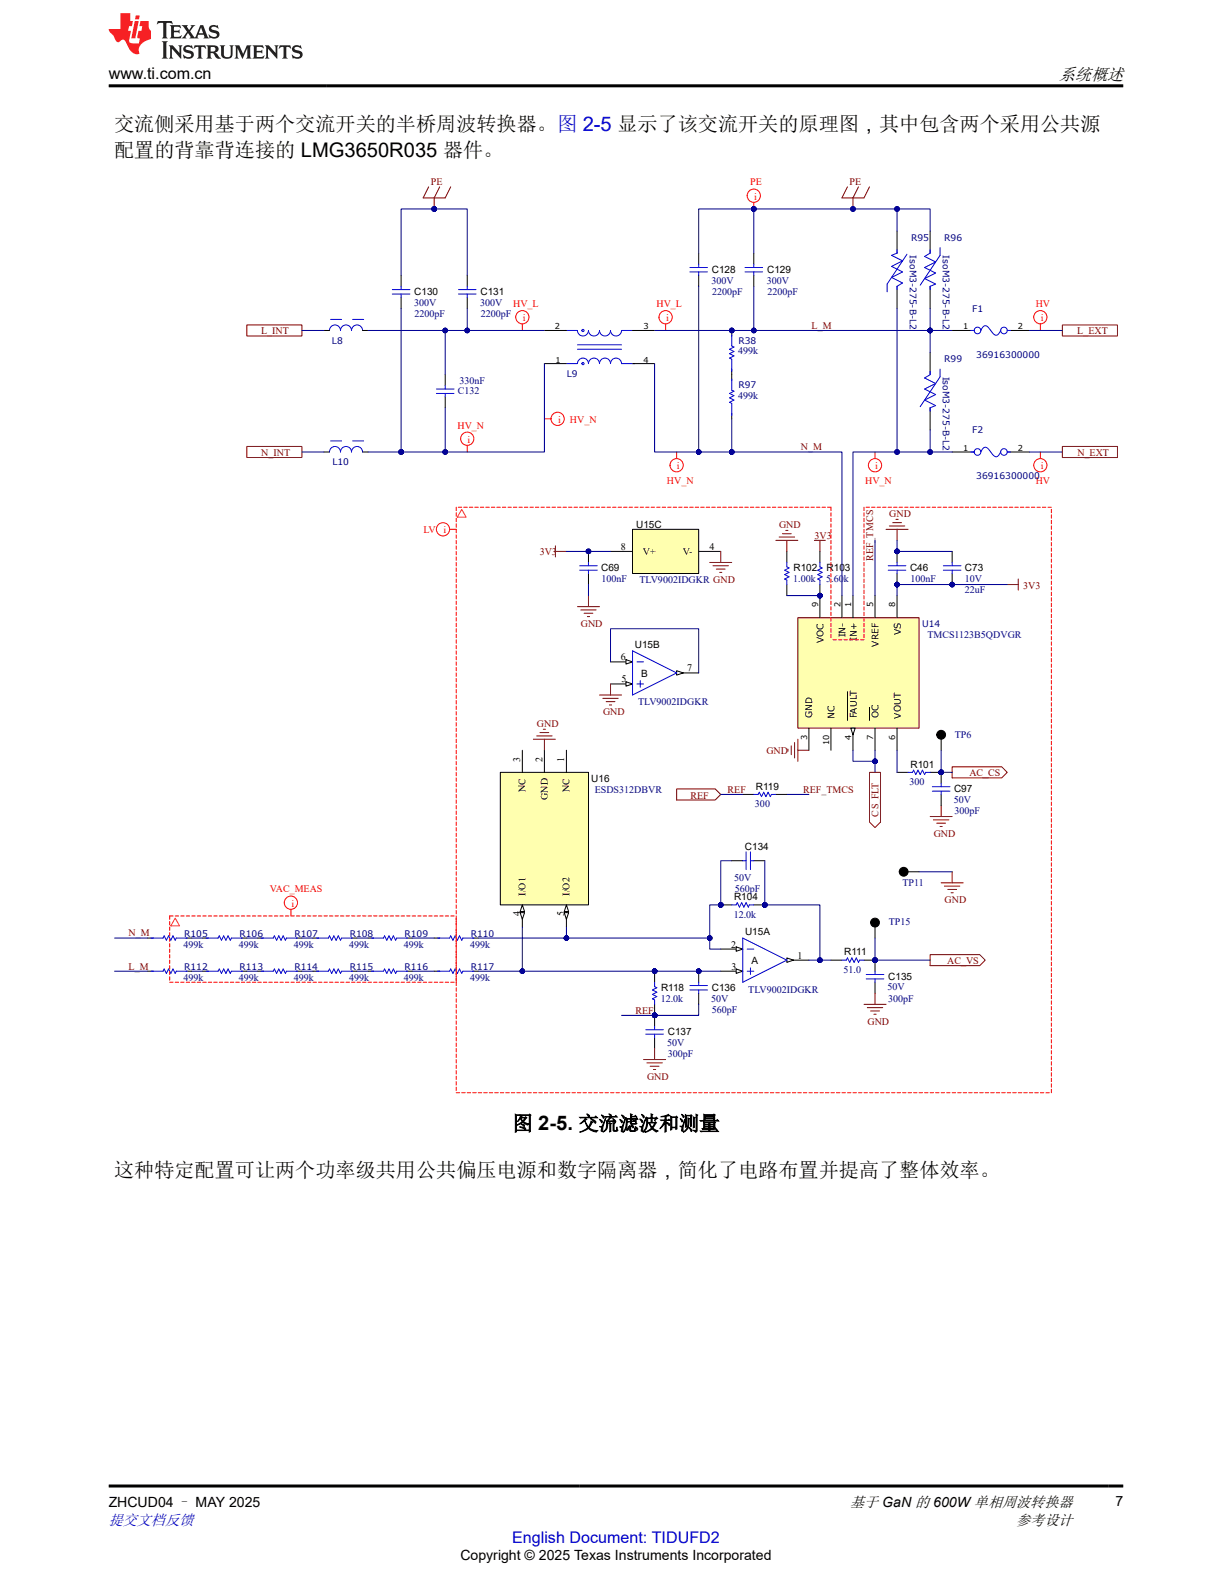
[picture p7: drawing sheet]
<svg xmlns="http://www.w3.org/2000/svg" width="216mm" height="279mm" viewBox="0 0 216 279" stroke-linecap="round" stroke-linejoin="round" font-family="sans-serif">
<defs><g id="words">
<g font-size="3.5">
<text x="20" y="23">交流侧采用基于两个交流开关的半桥周波转换器。图 2-5 显示了该交流开关的原理图，其中包含两个采用公共源</text>
<text x="20" y="27.6">配置的背靠背连接的 LMG3650R035 器件。</text>
<text x="89.8" y="198.1">图 2-5. 交流滤波和测量</text>
<text x="20" y="206.3">这种特定配置可让两个功率级共用公共偏压电源和数字隔离器，简化了电路布置并提高了整体效率。</text>
</g>
<text font-size="3" x="185.6" y="14.1">系统概述</text>
<text font-size="2.8" x="19" y="13.8">www.ti.com.cn</text>
<text font-size="2.8" fill="#00f" x="89.8" y="270.4">English Document: TIDUFD2</text>
<text font-size="2.6" fill="#00f" x="19" y="267.4">提交文档反馈</text>
<g font-size="2.6">
<text x="149" y="264.2">基于 GaN 的 600W单相周波转换器</text>
<text x="178.1" y="267.4">参考设计</text>
</g>
<g font-size="2.5">
<text x="195.5" y="263.9">7</text>
<text x="19" y="264.2">ZHCUD04 – MAY 2025</text>
<text x="80.7" y="273.5">Copyright © 2025 Texas Instruments Incorporated</text>
</g>
<g font-size="1.8" fill="#7f0000">
<text x="75.5" y="32.5">PE</text>
<text x="148.9" y="32.5">PE</text>
<text x="45.8" y="58.6">L_INT</text>
<text x="142.2" y="57.7">L_M</text>
<text x="188.8" y="58.6">L_EXT</text>
<text x="45.8" y="79.9">N_INT</text>
<text x="140.3" y="78.9">N_M</text>
<text x="188.8" y="79.9">N_EXT</text>
<text x="136.5" y="92.5">GND</text>
<text x="142.7" y="94.5">3V3</text>
<text x="155.8" y="90.6">GND</text>
<text x="94.6" y="97.4">3V3</text>
<text x="153" y="98.4" transform="rotate(-90 153 98.4)">REF_TMCS</text>
<text x="179.3" y="103.2">3V3</text>
<text x="101.8" y="109.9">GND</text>
<text x="105.7" y="125.4">GND</text>
<text x="94.1" y="127.4">GND</text>
<text x="134.3" y="132.2">GND</text>
<text x="169.9" y="136.1">AC_CS</text>
<text x="121" y="140">REF</text>
<text x="127.5" y="138.9">REF</text>
<text x="140.7" y="138.9">REF_TMCS</text>
<text x="154" y="143.1" transform="rotate(-90 154 143.1)">CS_FLT</text>
<text x="163.6" y="146.8">GND</text>
<text x="165.5" y="158.3">GND</text>
<text x="22.5" y="164.1">N_M</text>
<text x="22.5" y="169.9">L_M</text>
<text x="166" y="169">AC_VS</text>
<text x="111.4" y="177.7">REF</text>
<text x="152" y="179.7">GND</text>
<text x="113.4" y="189.3">GND</text>
</g>
<g font-size="1.8" fill="#f00">
<text x="131.5" y="32.5">PE</text>
<text x="132.1" y="35">i</text>
<text x="89.9" y="53.8">HV_L</text>
<text x="115" y="53.8">HV_L</text>
<text x="181.5" y="53.8">HV</text>
<text x="91.6" y="56.3">i</text>
<text x="116.7" y="56.3">i</text>
<text x="182.4" y="56.3">i</text>
<text x="80.2" y="75.1">HV_N</text>
<text x="81.9" y="77.6">i</text>
<text x="97.8" y="74.1">i</text>
<text x="99.9" y="74.1">HV_N</text>
<text x="118.6" y="82.2">i</text>
<text x="153.4" y="82.2">i</text>
<text x="182.4" y="82.2">i</text>
<text x="116.9" y="84.8">HV_N</text>
<text x="151.6" y="84.8">HV_N</text>
<text x="181.5" y="84.8">HV</text>
<text x="74.2" y="93.4">LV</text>
<text x="77.7" y="93.4">i</text>
<text x="47.3" y="156.4">VAC_MEAS</text>
<text x="51.1" y="158.9">i</text>
</g>
<g font-size="1.8">
<text x="124.7" y="47.8">C128</text>
<text x="134.4" y="47.8">C129</text>
<text x="72.6" y="51.7">C130</text>
<text x="84.2" y="51.7">C131</text>
<text x="111.5" y="92.5">U15C</text>
<text x="105.4" y="100.1">C69</text>
<text x="108.8" y="96.4">8</text>
<text x="112.6" y="97.4">V+</text>
<text x="119.7" y="97.4">V-</text>
<text x="124.3" y="96.4">4</text>
<text x="139" y="100.1">R102</text>
<text x="144.9" y="100.1">R103</text>
<text x="159.5" y="100.1">C46</text>
<text x="169.1" y="100.1">C73</text>
<text x="111.2" y="113.6">U15B</text>
<text x="108.8" y="115.8">6</text>
<text x="108.9" y="119.6">5</text>
<text x="112.4" y="118.6">B</text>
<text x="120.4" y="117.7">7</text>
<text x="91.2" y="133.5" transform="rotate(-90 91.2 133.5)">3</text>
<text x="95.1" y="133.5" transform="rotate(-90 95.1 133.5)">2</text>
<text x="98.9" y="133.5" transform="rotate(-90 98.9 133.5)">1</text>
<text x="103.6" y="137">U16</text>
<text x="159.6" y="134.6">R101</text>
<text x="92.1" y="138.8" transform="rotate(-90 92.1 138.8)">NC</text>
<text x="96" y="140.2" transform="rotate(-90 96 140.2)">GND</text>
<text x="99.8" y="138.8" transform="rotate(-90 99.8 138.8)">NC</text>
<text x="132.5" y="138.4">R119</text>
<text x="167.2" y="138.8">C97</text>
<text x="130.5" y="148.9">C134</text>
<text x="91.2" y="160.6" transform="rotate(-90 91.2 160.6)">4</text>
<text x="92.1" y="157" transform="rotate(-90 92.1 157)">I/O1</text>
<text x="98.9" y="160.6" transform="rotate(-90 98.9 160.6)">5</text>
<text x="99.8" y="157" transform="rotate(-90 99.8 157)">I/O2</text>
<text x="128.6" y="157.8">R104</text>
<text x="128.1" y="166.1">2</text>
<text x="130.6" y="164">U15A</text>
<text x="148" y="167.5">R111</text>
<text x="115.8" y="173.7">R118</text>
<text x="124.7" y="173.7">C136</text>
<text x="128.2" y="169.9">3</text>
<text x="131.7" y="169">A</text>
<text x="139.7" y="168">1</text>
<text x="155.7" y="171.7">C135</text>
<text x="117" y="181.4">C137</text>
</g>
<g font-size="1.8" fill="#00007f">
<text x="72.6" y="53.6">300V</text>
<text x="84.2" y="53.6">300V</text>
<text x="124.7" y="49.7">300V</text>
<text x="124.8" y="51.7">2200pF</text>
<text x="134.4" y="49.7">300V</text>
<text x="134.5" y="51.7">2200pF</text>
<text x="72.7" y="55.5">2200pF</text>
<text x="84.3" y="55.5">2200pF</text>
<text x="129.4" y="62.1">499k</text>
<text x="80.3" y="69.1">C132</text>
<text x="80.5" y="67.3">330nF</text>
<text x="129.4" y="69.9">499k</text>
<text x="105.4" y="102">100nF</text>
<text x="139" y="102">1.00k</text>
<text x="144.8" y="102">5.60k</text>
<text x="159.5" y="102">100nF</text>
<text x="169.1" y="102">10V</text>
<text x="112.1" y="102.2">TLV9002IDGKR GND</text>
<text x="169.1" y="104">22uF</text>
<text x="162.5" y="111.9">TMCS1123B5QDVGR</text>
<text x="111.8" y="123.6">TLV9002IDGKR</text>
<text x="167.3" y="129.3">TP6</text>
<text x="159.4" y="137.6">300</text>
<text x="104.2" y="138.9">ESDS312DBVR</text>
<text x="132.3" y="141.5">300</text>
<text x="167.1" y="140.7">50V</text>
<text x="167.3" y="142.7">300pF</text>
<text x="128.7" y="154.5">50V</text>
<text x="158.1" y="155.3">TP11</text>
<text x="128.6" y="160.9">12.0k</text>
<text x="128.8" y="156.4">560pF</text>
<text x="32.2" y="166.1">499k</text>
<text x="41.8" y="166.1">499k</text>
<text x="51.5" y="166.1">499k</text>
<text x="61.2" y="166.1">499k</text>
<text x="70.8" y="166.1">499k</text>
<text x="82.4" y="166.1">499k</text>
<text x="155.8" y="162.2">TP15</text>
<text x="32.2" y="171.9">499k</text>
<text x="41.8" y="171.9">499k</text>
<text x="51.5" y="171.9">499k</text>
<text x="61.2" y="171.9">499k</text>
<text x="70.8" y="171.9">499k</text>
<text x="82.4" y="171.9">499k</text>
<text x="147.8" y="170.6">51.0</text>
<text x="155.5" y="173.6">50V</text>
<text x="115.8" y="175.6">12.0k</text>
<text x="124.6" y="175.6">50V</text>
<text x="124.7" y="177.5">560pF</text>
<text x="131.1" y="174">TLV9002IDGKR</text>
<text x="155.7" y="175.6">300pF</text>
<text x="116.9" y="183.3">50V</text>
<text x="117" y="185.2">300pF</text>
</g>
<g font-size="1.6" fill="#00007f">
<text x="159.4" y="44.7" transform="rotate(90 159.4 44.7)">IsoM3-275-B-L2</text>
<text x="159.7" y="42.2">R95</text>
<text x="165.2" y="44.7" transform="rotate(90 165.2 44.7)">IsoM3-275-B-L2</text>
<text x="165.5" y="42.2">R96</text>
<text x="170.4" y="54.6">F1</text>
<text x="58.2" y="60.2">L8</text>
<text x="129.4" y="60.2">R38</text>
<text x="165.5" y="63.5">R99</text>
<text x="171.1" y="62.8">36916300000</text>
<text x="99.3" y="66">L9</text>
<text x="129.4" y="67.9">R97</text>
<text x="165.2" y="66" transform="rotate(90 165.2 66)">IsoM3-275-B-L2</text>
<text x="170.4" y="75.9">F2</text>
<text x="58.2" y="81.5">L10</text>
<text x="171.1" y="84">36916300000</text>
<text x="161.6" y="109.9">U14</text>
<text x="32.3" y="164.2">R105</text>
<text x="42" y="164.2">R106</text>
<text x="51.6" y="164.2">R107</text>
<text x="61.3" y="164.2">R108</text>
<text x="70.9" y="164.2">R109</text>
<text x="82.5" y="164.2">R110</text>
<text x="32.3" y="170">R112</text>
<text x="42" y="170">R113</text>
<text x="51.6" y="170">R114</text>
<text x="61.3" y="170">R115</text>
<text x="70.9" y="170">R116</text>
<text x="82.5" y="170">R117</text>
</g>
<g font-size="1.6">
<text x="144.3" y="112.7" transform="rotate(-90 144.3 112.7)">VOC</text>
<text x="148.2" y="111.7" transform="rotate(-90 148.2 111.7)">IN-</text>
<text x="150.1" y="112.3" transform="rotate(-90 150.1 112.3)">IN+</text>
<text x="154" y="113.4" transform="rotate(-90 154 113.4)">VREF</text>
<text x="157.8" y="111.4" transform="rotate(-90 157.8 111.4)">VS</text>
<text x="142.3" y="125.9" transform="rotate(-90 142.3 125.9)">GND</text>
<text x="146.2" y="125.9" transform="rotate(-90 146.2 125.9)">NC</text>
<text x="150.1" y="125.9" transform="rotate(-90 150.1 125.9)">FAULT</text>
<text x="154" y="125.9" transform="rotate(-90 154 125.9)">OC</text>
<text x="157.8" y="126" transform="rotate(-90 157.8 126)">VOUT</text>
</g>
<g font-size="1.4">
<text x="97.2" y="57.7">2</text>
<text x="112.7" y="57.7">3</text>
<text x="168.8" y="57.7">1</text>
<text x="178.4" y="57.7">2</text>
<text x="97.3" y="63.6">1</text>
<text x="112.7" y="63.6">4</text>
<text x="168.8" y="79">1</text>
<text x="178.4" y="79">2</text>
<text x="143.4" y="106.4" transform="rotate(-90 143.4 106.4)">9</text>
<text x="147.3" y="106.4" transform="rotate(-90 147.3 106.4)">2</text>
<text x="149.2" y="106.4" transform="rotate(-90 149.2 106.4)">1</text>
<text x="153" y="106.4" transform="rotate(-90 153 106.4)">5</text>
<text x="156.9" y="106.4" transform="rotate(-90 156.9 106.4)">8</text>
<text x="141.5" y="129.7" transform="rotate(-90 141.5 129.7)">3</text>
<text x="145.3" y="130.5" transform="rotate(-90 145.3 130.5)">10</text>
<text x="149.2" y="129.7" transform="rotate(-90 149.2 129.7)">4</text>
<text x="153" y="129.7" transform="rotate(-90 153 129.7)">7</text>
<text x="156.9" y="129.7" transform="rotate(-90 156.9 129.7)">6</text>
</g>
</g></defs>
<path d="M157.2 40.5v3.9M157.2 50.2v3.9M163 40.5v3.9M163 50.2v3.9M163 61.8v3.9M163 71.5v3.9" fill="none" stroke="#000" stroke-width=".18"/>
<path d="M157.2 43.8v.6l-1 .4 2 .9-2 1 2 1-2 .9 2 1-1 .6v.6M158.9 44.6l-3.4 5.2v1.3M163 43.8v.6l-1 .6 2 .9-2 1 2 1-2 .9 2 1M164 49.8l-1 .4v.6M164.7 43.4v1.4l-3.4 5.2M163 65.1v.6l-1 .6 2 .9-2 1 2 1-2 .9 2 1M164 71.1l-1 .4v.6M164.7 64.7v1.4l-3.4 5.2" fill="none" stroke="#00f" stroke-width=".18"/>
<path d="M148.5 32.8l-1 1.9h3.9l1-1.9M150.4 32.8l-.9 1.9v1.9" fill="none" stroke="#7f0000" stroke-width=".18"/>
<circle cx="149.5" cy="36.6" r=".39" fill="#00007f"/>
<circle cx="149.5" cy="36.6" r=".39" fill="none" stroke="#00007f" stroke-width=".18"/>
<path d="M70.3 48.2v2M70.3 52.1v2M81.9 48.2v2M81.9 52.1v2" fill="none" stroke="#000" stroke-width=".18"/>
<path d="M68.7 50.8h3.1M68.7 51.5h3.1M70.3 50.2v.6M70.3 51.5v.6M80.3 50.8h3.1M80.3 51.5h3.1M81.9 50.2v.6M81.9 51.5v.6" fill="none" stroke="#00f" stroke-width=".18"/>
<path d="M75.1 32.8l-.9 1.9h3.8l1-1.9M77.1 32.8l-1 1.9v1.9" fill="none" stroke="#7f0000" stroke-width=".18"/>
<circle cx="76.1" cy="36.6" r=".39" fill="#00007f"/>
<circle cx="76.1" cy="36.6" r=".39" fill="none" stroke="#00007f" stroke-width=".18"/>
<path d="M132.1 44.4v1.9M132.1 48.2v2" fill="none" stroke="#000" stroke-width=".18"/>
<path d="M130.6 46.9h3M130.6 47.7h3M132.1 46.3v.6M132.1 47.7v.5" fill="none" stroke="#00f" stroke-width=".18"/>
<path d="M43.3 57h9.6v1.9h-9.6z" fill-rule="evenodd" fill="#fff"/>
<path d="M43.3 57h9.6v1.9h-9.6z" fill="none" stroke="#7f0000" stroke-width=".18"/>
<path d="M43.3 78.3h9.6v1.9h-9.6z" fill-rule="evenodd" fill="#fff"/>
<path d="M43.3 78.3h9.6v1.9h-9.6z" fill="none" stroke="#7f0000" stroke-width=".18"/>
<path d="M186.2 57h9.6v1.9h-9.6z" fill-rule="evenodd" fill="#fff"/>
<path d="M186.2 57h9.6v1.9h-9.6z" fill="none" stroke="#7f0000" stroke-width=".18"/>
<path d="M186.2 78.3h9.6v1.9h-9.6z" fill-rule="evenodd" fill="#fff"/>
<path d="M186.2 78.3h9.6v1.9h-9.6z" fill="none" stroke="#7f0000" stroke-width=".18"/>
<circle cx="143.7" cy="104.4" r=".39" fill="#00007f"/>
<circle cx="143.7" cy="104.4" r=".39" fill="none" stroke="#00007f" stroke-width=".18"/>
<path d="M139.8 108.3h21.3v19.3h-21.3z" fill-rule="evenodd" fill="#ffffaf"/>
<path d="M139.8 108.3h21.3v19.3h-21.3z" fill="none" stroke="#7f0000" stroke-width=".18"/>
<path d="M147.5 104.4v3.9M149.5 104.4v3.9M149.5 127.6v3.9" fill="none" stroke="#000" stroke-width=".18"/>
<path d="M149.1 127.6h.8l-.4 1.2z" fill="#f8fcff"/>
<path d="M143.7 104.4v3.9M145.6 127.6v3.9M148.5 121.2v5.1M149.1 127.6h.8l-.4 1.2zM152.4 124v2.3M153.3 127.6v3.9" fill="none" stroke="#000" stroke-width=".18"/>
<circle cx="143.7" cy="104.4" r=".39" fill="#00007f"/>
<circle cx="143.7" cy="104.4" r=".39" fill="none" stroke="#00007f" stroke-width=".18"/>
<path d="M137.9 96.7v1.9M137.9 102.5v1.9M153.3 104.4v3.9M157.2 104.4v3.9M141.8 127.6v3.9M157.2 127.6v3.9" fill="none" stroke="#000" stroke-width=".18"/>
<path d="M155.3 92.8h3.8M155.9 92.2h2.7M156.4 91.6h1.6M157 91h.4M157.2 92.8v1.9M176.5 102.5h1.9M178.4 101.5v1.9" fill="none" stroke="#7f0000" stroke-width=".18"/>
<path d="M137.9 98.6v.8l.4 .2-.8 .3 .8 .4-.8 .4 .8 .4-.8 .4 .4 .2v.8" fill="none" stroke="#00f" stroke-width=".18"/>
<circle cx="143.7" cy="104.4" r=".39" fill="#00007f"/>
<circle cx="143.7" cy="104.4" r=".39" fill="none" stroke="#00007f" stroke-width=".18"/>
<path d="M143.7 102.5v1.9" fill="none" stroke="#000" stroke-width=".18"/>
<circle cx="143.7" cy="104.4" r=".39" fill="#00007f"/>
<circle cx="143.7" cy="104.4" r=".39" fill="none" stroke="#00007f" stroke-width=".18"/>
<path d="M143.7 96.7v1.9" fill="none" stroke="#000" stroke-width=".18"/>
<path d="M143.7 98.6v.8l.4 .2-.8 .3 .8 .4-.8 .4 .8 .4-.8 .4 .4 .2v.8" fill="none" stroke="#00f" stroke-width=".18"/>
<path d="M136 94.7h3.8M136.5 94.1h2.7M137.1 93.6h1.6M137.7 93h.4M137.9 94.7v2M142.7 94.7h1.9M143.7 94.7v2" fill="none" stroke="#7f0000" stroke-width=".18"/>
<path d="M152.4 135.4h1.9v8.7l-1 1-.9-1z" fill-rule="evenodd" fill="#fff"/>
<path d="M152.4 135.4h1.9v8.7l-1 1-.9-1z" fill="none" stroke="#7f0000" stroke-width=".18"/>
<path d="M166.9 134.4h8.7l.9 1-.9 .9h-8.7z" fill-rule="evenodd" fill="#fff"/>
<path d="M138.1 131.3v.4M138.7 130.7v1.6M139.2 130.1v2.8M139.8 129.6v3.8M139.8 131.5h2M166.9 134.4h8.7l.9 1-.9 .9h-8.7z" fill="none" stroke="#7f0000" stroke-width=".18"/>
<path d="M122.4 44.4v1.9M122.4 48.2v2" fill="none" stroke="#000" stroke-width=".18"/>
<path d="M120.9 47.7h3.1M120.9 46.9h3.1M122.4 46.3v.6M122.4 47.7v.5" fill="none" stroke="#00f" stroke-width=".18"/>
<path d="M118.6 138.3h6.7l1 1-1 .9h-6.7z" fill-rule="evenodd" fill="#fff"/>
<path d="M118.6 138.3h6.7l1 1-1 .9h-6.7z" fill="none" stroke="#7f0000" stroke-width=".18"/>
<g fill="none" stroke="#f00" stroke-width=".18">
<path d="M132.1 35.5v1.1M91.5 56.8v1.1M182.3 56.8v1.1M95.4 73.4h1.2M118.6 79.2v1.2M182.3 79.2v1.2"/>
<circle cx="132.1" cy="34.3" r="1.16"/>
<circle cx="91.5" cy="55.6" r="1.16"/>
<circle cx="182.3" cy="55.6" r="1.16"/>
<circle cx="97.7" cy="73.4" r="1.16"/>
<circle cx="118.6" cy="81.5" r="1.16"/>
<circle cx="182.3" cy="81.5" r="1.16"/>
</g>
<circle cx="132.1" cy="36.6" r=".39" fill="#00007f"/>
<circle cx="132.1" cy="36.6" r=".39" fill="none" stroke="#00007f" stroke-width=".18"/>
<path d="M126.3 166.4h3.9" fill="none" stroke="#000" stroke-width=".18"/>
<path d="M129 166l1.2 .4-1.2 .3z" fill="#f8fcff"/>
<path d="M126.3 170.2h3.9M129 166l1.2 .4-1.2 .3z" fill="none" stroke="#000" stroke-width=".18"/>
<path d="M129 169.8l1.2 .4-1.2 .4z" fill="#f8fcff"/>
<path d="M129 169.8l1.2 .4-1.2 .4zM137.9 168.3h3.9" fill="none" stroke="#000" stroke-width=".18"/>
<path d="M137.9 167.9l1.1 .4-1.1 .4z" fill="#f8fcff"/>
<path d="M107 119.9h3.9M137.9 167.9l1.1 .4-1.1 .4z" fill="none" stroke="#000" stroke-width=".18"/>
<path d="M130.2 164.4l7.7 3.9-7.7 3.9zM130.9 166.4h1.2M130.9 170.2h1.2M131.5 169.7v1.1" fill="none" stroke="#00f" stroke-width=".18"/>
<path d="M109.7 119.5l1.2 .4-1.2 .4z" fill="#f8fcff"/>
<path d="M107 116h3.9M109.7 119.5l1.2 .4-1.2 .4z" fill="none" stroke="#000" stroke-width=".18"/>
<path d="M109.7 115.6l1.2 .4-1.2 .4z" fill="#f8fcff"/>
<path d="M109.7 115.6l1.2 .4-1.2 .4zM118.6 118h3.8" fill="none" stroke="#000" stroke-width=".18"/>
<path d="M118.6 117.6l1.1 .4-1.1 .3z" fill="#f8fcff"/>
<path d="M118.6 117.6l1.1 .4-1.1 .3z" fill="none" stroke="#000" stroke-width=".18"/>
<path d="M110.9 114.1l7.7 3.9-7.7 3.8zM111.6 116h1.2M111.6 119.9h1.2M112.2 119.3v1.2" fill="none" stroke="#00f" stroke-width=".18"/>
<path d="M110.9 92.8h11.5v7.7h-11.5z" fill-rule="evenodd" fill="#ffffaf"/>
<path d="M107 96.7h3.9M110.9 92.8h11.5v7.7h-11.5zM122.4 96.7h3.9" fill="none" stroke="#000" stroke-width=".18"/>
<path d="M97.3 95.7v1.9M97.3 96.7h2M124.4 98.6h3.8M124.9 99.2h2.8M125.5 99.8h1.6M126.3 96.7v1.9M101.2 106.3h3.9M101.8 106.9h2.7M102.4 107.5h1.5M102.9 108.1h.4M103.1 104.4v1.9M126.1 100.3h.4" fill="none" stroke="#7f0000" stroke-width=".18"/>
<circle cx="114.7" cy="170.2" r=".39" fill="#00007f"/>
<circle cx="114.7" cy="170.2" r=".39" fill="none" stroke="#00007f" stroke-width=".18"/>
<circle cx="114.7" cy="178" r=".39" fill="#00007f"/>
<circle cx="114.7" cy="178" r=".39" fill="none" stroke="#00007f" stroke-width=".18"/>
<path d="M114.7 170.2v2" fill="none" stroke="#000" stroke-width=".18"/>
<circle cx="114.7" cy="170.2" r=".39" fill="#00007f"/>
<circle cx="114.7" cy="170.2" r=".39" fill="none" stroke="#00007f" stroke-width=".18"/>
<path d="M114.7 176v2" fill="none" stroke="#000" stroke-width=".18"/>
<circle cx="114.7" cy="178" r=".39" fill="#00007f"/>
<circle cx="114.7" cy="178" r=".39" fill="none" stroke="#00007f" stroke-width=".18"/>
<path d="M114.3 174.3l.8 .4-.8 .4 .4 .2v.7M114.7 172.2v.7l.4 .2-.8 .4 .8 .4-.8 .4" fill="none" stroke="#00f" stroke-width=".18"/>
<circle cx="126.3" cy="158.6" r=".39" fill="#00007f"/>
<circle cx="126.3" cy="158.6" r=".39" fill="none" stroke="#00007f" stroke-width=".18"/>
<circle cx="134" cy="158.6" r=".39" fill="#00007f"/>
<circle cx="134" cy="158.6" r=".39" fill="none" stroke="#00007f" stroke-width=".18"/>
<path d="M126.3 158.6h1.9" fill="none" stroke="#000" stroke-width=".18"/>
<circle cx="126.3" cy="158.6" r=".39" fill="#00007f"/>
<circle cx="126.3" cy="158.6" r=".39" fill="none" stroke="#00007f" stroke-width=".18"/>
<path d="M132.1 158.6h1.9" fill="none" stroke="#000" stroke-width=".18"/>
<circle cx="134" cy="158.6" r=".39" fill="#00007f"/>
<circle cx="134" cy="158.6" r=".39" fill="none" stroke="#00007f" stroke-width=".18"/>
<path d="M128.2 158.6h.8l.2-.4 .4 .8 .4-.8 .4 .8 .3-.8 .4 .8 .2-.4h.8" fill="none" stroke="#00f" stroke-width=".18"/>
<circle cx="114.7" cy="178" r=".39" fill="#00007f"/>
<circle cx="114.7" cy="178" r=".39" fill="none" stroke="#00007f" stroke-width=".18"/>
<path d="M114.7 178v1.9" fill="none" stroke="#000" stroke-width=".18"/>
<circle cx="114.7" cy="178" r=".39" fill="#00007f"/>
<circle cx="114.7" cy="178" r=".39" fill="none" stroke="#00007f" stroke-width=".18"/>
<path d="M114.7 181.9v1.9" fill="none" stroke="#000" stroke-width=".18"/>
<path d="M114.7 179.9v.6M113.2 180.5h3.1M113.2 181.3h3.1M114.7 181.3v.6" fill="none" stroke="#00f" stroke-width=".18"/>
<path d="M112.8 185.7h3.8M113.4 186.3h2.7M113.9 186.9h1.6M114.5 187.5h.4M114.7 183.8v1.9" fill="none" stroke="#7f0000" stroke-width=".18"/>
<circle cx="153.3" cy="168.3" r=".39" fill="#00007f"/>
<circle cx="153.3" cy="168.3" r=".39" fill="none" stroke="#00007f" stroke-width=".18"/>
<path d="M151.4 168.3h1.9" fill="none" stroke="#000" stroke-width=".18"/>
<circle cx="153.3" cy="168.3" r=".39" fill="#00007f"/>
<circle cx="153.3" cy="168.3" r=".39" fill="none" stroke="#00007f" stroke-width=".18"/>
<path d="M145.6 168.3h1.9" fill="none" stroke="#000" stroke-width=".18"/>
<path d="M147.5 168.3h.8l.2-.4 .4 .8 .4-.8 .4 .8 .4-.8 .3 .8 .2-.4h.8" fill="none" stroke="#00f" stroke-width=".18"/>
<circle cx="153.3" cy="168.3" r=".39" fill="#00007f"/>
<circle cx="153.3" cy="168.3" r=".39" fill="none" stroke="#00007f" stroke-width=".18"/>
<path d="M153.3 168.3v1.9" fill="none" stroke="#000" stroke-width=".18"/>
<circle cx="153.3" cy="168.3" r=".39" fill="#00007f"/>
<circle cx="153.3" cy="168.3" r=".39" fill="none" stroke="#00007f" stroke-width=".18"/>
<g fill="none" stroke="#000" stroke-width=".18">
<path d="M25.9 164.4h.9M25.9 170.2h.9M32.6 164.4h1M32.6 170.2h1M35.5 164.4h1M35.5 170.2h1M42.3 164.4h1M42.3 170.2h1M45.2 164.4h1M45.2 170.2h1M51.9 164.4h1M51.9 170.2h1"/>
<path d="M54.8 164.4h1M54.8 170.2h1M61.6 164.4h1M61.6 170.2h1M64.5 164.4h1M64.5 170.2h1M71.3 164.4h.9M71.3 170.2h.9M76.1 164.4h1M76.1 170.2h1M82.8 164.4h1M82.8 170.2h1"/>
<path d="M153.3 172.2v1.9"/>
</g>
<g fill="none" stroke="#00f" stroke-width=".18">
<path d="M26.5 164.4h2.1l.2-.4 .4 .8M26.5 170.2h2.1l.2-.4 .4 .8M32.8 164.4h-1.9l-.2 .4-.4-.8-.4 .8-.4-.8-.3 .8M32.8 170.2h-1.9l-.2 .4-.4-.8-.4 .8-.4-.8-.3 .8M36.1 164.4h2.1l.2-.4 .4 .8 .4-.8 .4 .8 .4-.8 .4 .8 .2-.4h1.9M36.1 170.2h2.1l.2-.4 .4 .8 .4-.8 .4 .8 .4-.8 .4 .8 .2-.4h1.9M45.8 164.4h2.1l.2-.4 .4 .8 .4-.8 .3 .8 .4-.8 .4 .8 .2-.4h1.9M45.8 170.2h2.1l.2-.4 .4 .8 .4-.8 .3 .8 .4-.8 .4 .8 .2-.4h1.9M55.4 164.4h2.1l.2-.4 .4 .8 .4-.8 .4 .8 .4-.8 .4 .8 .2-.4h1.9M55.4 170.2h2.1l.2-.4 .4 .8 .4-.8 .4 .8 .4-.8 .4 .8 .2-.4h1.9M65.1 164.4h2.1l.2-.4 .4 .8 .4-.8 .4 .8 .3-.8 .4 .8 .2-.4h2M65.1 170.2h2.1l.2-.4 .4 .8 .4-.8 .4 .8 .3-.8 .4 .8 .2-.4h2"/>
<path d="M76.7 164.4h2.1l.2-.4 .4 .8 .4-.8 .3 .8 .4-.8 .4 .8 .2-.4h1.9M76.7 170.2h2.1l.2-.4 .4 .8 .4-.8 .3 .8 .4-.8 .4 .8 .2-.4h1.9M151.8 170.8h3.1M151.8 171.6h3.1M153.3 170.2v.6M153.3 171.6v.6"/>
</g>
<path d="M107 119.9v1.9M105.1 121.8h3.8M105.6 122.4h2.7M106.2 123h1.6M106.8 123.6h.4M151.4 176h3.9M152 176.6h2.7M152.6 177.2h1.5M153.1 177.8h.4M153.3 174.1v1.9" fill="none" stroke="#7f0000" stroke-width=".18"/>
<path d="M87.7 135.4h15.4v23.2h-15.4z" fill-rule="evenodd" fill="#ffffaf"/>
<path d="M87.7 135.4h15.4v23.2h-15.4zM91.5 131.5v3.9M95.4 131.5v3.9M99.3 131.5v3.9M91.5 158.6v3.9" fill="none" stroke="#000" stroke-width=".18"/>
<path d="M91.5 158.6l.4 1.2h-.8z" fill="#f8fcff"/>
<path d="M91.5 158.6l.4 1.2h-.8z" fill="none" stroke="#000" stroke-width=".18"/>
<path d="M91.1 160h.8l-.4 1.1z" fill="#f8fcff"/>
<path d="M91.1 160h.8l-.4 1.1zM99.3 158.6v3.9" fill="none" stroke="#000" stroke-width=".18"/>
<path d="M99.3 158.6l.3 1.2h-.7z" fill="#f8fcff"/>
<path d="M99.3 158.6l.3 1.2h-.7z" fill="none" stroke="#000" stroke-width=".18"/>
<path d="M98.9 160h.7l-.3 1.1z" fill="#f8fcff"/>
<path d="M98.9 160h.7l-.3 1.1z" fill="none" stroke="#000" stroke-width=".18"/>
<path d="M93.5 129.6h3.8M94.1 129h2.7M94.6 128.4h1.6M95.2 127.8h.4M95.4 129.6v1.9" fill="none" stroke="#7f0000" stroke-width=".18"/>
<path d="M163 167.3h8.7l1 1-1 1h-8.7z" fill-rule="evenodd" fill="#fff"/>
<path d="M163 167.3h8.7l1 1-1 1h-8.7z" fill="none" stroke="#7f0000" stroke-width=".18"/>
<g fill="none" stroke="#00f" stroke-width=".18">
<path d="M99.1 57.9h2.1a.97 .97 0 0 0 1 1 .97 .97 0 0 0 .9-1 .97 .97 0 0 0 1 1 .97 .97 0 0 0 1-1 .97 .97 0 0 0 .9 1 .97 .97 0 0 0 1-1 .96 .96 0 0 0 1 1 .96 .96 0 0 0 .9-1h1.9M76.5 68.2h3.1M76.5 69h3.1M78 67.6v.6M78 69v.5M99.3 63.7h1.9a.97 .97 0 0 1 1-.9 .97 .97 0 0 1 .9 .9 .97 .97 0 0 1 1-.9 .97 .97 0 0 1 1 .9 .97 .97 0 0 1 .9-.9 .97 .97 0 0 1 1 .9 .96 .96 0 0 1 1-.9 .96 .96 0 0 1 .9 .9h2.3M101.2 61.2h7.7M101.2 60.4h7.7"/>
<circle cx="102.2" cy="57.9" r=".19"/>
<circle cx="102.2" cy="63.7" r=".19"/>
</g>
<path d="M95.4 57.9h3.9M110.9 57.9h3.8M78 65.7v1.9M78 69.5v2M95.4 63.7h3.9M110.9 63.7h3.8" fill="none" stroke="#000" stroke-width=".18"/>
<g fill="none" stroke="#f00" stroke-width=".18">
<path d="M81.9 78.1v1.1"/>
<circle cx="81.9" cy="76.9" r="1.16"/>
</g>
<circle cx="157.2" cy="102.5" r=".39" fill="#00007f"/>
<circle cx="157.2" cy="102.5" r=".39" fill="none" stroke="#00007f" stroke-width=".18"/>
<circle cx="157.2" cy="96.7" r=".39" fill="#00007f"/>
<circle cx="157.2" cy="96.7" r=".39" fill="none" stroke="#00007f" stroke-width=".18"/>
<path d="M157.2 100.5v2" fill="none" stroke="#000" stroke-width=".18"/>
<circle cx="157.2" cy="102.5" r=".39" fill="#00007f"/>
<circle cx="157.2" cy="102.5" r=".39" fill="none" stroke="#00007f" stroke-width=".18"/>
<path d="M157.2 96.7v1.9" fill="none" stroke="#000" stroke-width=".18"/>
<circle cx="157.2" cy="96.7" r=".39" fill="#00007f"/>
<circle cx="157.2" cy="96.7" r=".39" fill="none" stroke="#00007f" stroke-width=".18"/>
<path d="M155.7 99.9h3M155.7 99.2h3M157.2 98.6v.6M157.2 99.9v.6" fill="none" stroke="#00f" stroke-width=".18"/>
<circle cx="103.1" cy="96.7" r=".39" fill="#00007f"/>
<circle cx="103.1" cy="96.7" r=".39" fill="none" stroke="#00007f" stroke-width=".18"/>
<path d="M103.1 96.7v1.9M103.1 100.5v2" fill="none" stroke="#000" stroke-width=".18"/>
<circle cx="103.1" cy="96.7" r=".39" fill="#00007f"/>
<circle cx="103.1" cy="96.7" r=".39" fill="none" stroke="#00007f" stroke-width=".18"/>
<g fill="none" stroke="#00f" stroke-width=".18">
<path d="M57.7 57.9a.97 .97 0 0 1 1-.9 .97 .97 0 0 1 1 .9 .97 .97 0 0 1 .9-.9 .97 .97 0 0 1 1 .9 .97 .97 0 0 1 1-.9 .97 .97 0 0 1 .9 .9M57.9 56h2M61.8 56h1.9M170.1 57.9h.6M171.9 57.9a.84 .84 0 0 1 1-.7l.9 1a.73 .73 0 0 0 .7 .5 .73 .73 0 0 0 .7-.5l.2-.3M176.5 57.9h.6M57.7 79.2a.97 .97 0 0 1 1-.9 .97 .97 0 0 1 1 .9 .97 .97 0 0 1 .9-.9 .97 .97 0 0 1 1 .9 .97 .97 0 0 1 1-.9 .97 .97 0 0 1 .9 .9M57.9 77.3h2M61.8 77.3h1.9M128.2 66.4v2l.4 .2-.8 .4 .8 .4-.8 .3 .8 .4-.8 .4 .4 .2v2.1M170.1 79.2h.6M171.9 79.2a.84 .84 0 0 1 1-.7l.8 .9a.82 .82 0 0 0 1.2 .5l.5-.7"/>
<path d="M176.5 79.2h.6M101.6 99.9h3.1M101.6 99.2h3.1M103.1 98.6v.6M103.1 99.9v.6"/>
<circle cx="171.3" cy="57.9" r=".58"/>
<circle cx="175.9" cy="57.9" r=".58"/>
<circle cx="171.3" cy="79.2" r=".58"/>
<circle cx="175.9" cy="79.2" r=".58"/>
</g>
<path d="M56.8 57.9h.9M63.5 57.9h1M166.9 57.9h3.8M176.5 57.9h3.9M56.8 79.2h.9M63.5 79.2h1M128.2 65.7v.9M128.2 72.4v1M166.9 79.2h3.8M176.5 79.2h3.9" fill="none" stroke="#000" stroke-width=".18"/>
<circle cx="128.2" cy="57.9" r=".39" fill="#00007f"/>
<circle cx="128.2" cy="57.9" r=".39" fill="none" stroke="#00007f" stroke-width=".18"/>
<path d="M128.2 57.9v1M128.2 64.7v1" fill="none" stroke="#000" stroke-width=".18"/>
<circle cx="128.2" cy="57.9" r=".39" fill="#00007f"/>
<circle cx="128.2" cy="57.9" r=".39" fill="none" stroke="#00007f" stroke-width=".18"/>
<path d="M128.2 58.7v1.9l.4 .2M128.6 60.8l-.8 .4 .8 .4-.8 .4 .8 .4-.8 .4 .4 .2v2.1" fill="none" stroke="#00f" stroke-width=".18"/>
<g fill="none" stroke="#f00" stroke-width=".18">
<path d="M116.6 56.8v1.1M78.8 92.8h1.1v.6M79.9 88.9v.6M79.9 89.9v.6M79.9 90.8v.6M79.9 91.8v.6M79.9 93.7v.7M79.9 94.7v.6M79.9 95.7v.6M79.9 96.7v.6M79.9 97.6v.6M79.9 98.6v.6"/>
<path d="M79.9 99.6v.6M80.3 88.9h.6M81.3 88.9h.6M82.2 88.9h.6M83.2 88.9h.6M84.2 88.9h.6M85.1 88.9h.6M86.1 88.9h.6M87.1 88.9h.6M88 88.9h.6M89 88.9h.6M90 88.9h.6"/>
<path d="M90.9 88.9h.6M91.9 88.9h.6M92.9 88.9h.6M93.8 88.9h.6M94.8 88.9h.6M95.8 88.9h.6M96.7 88.9h.6M97.7 88.9h.6M98.7 88.9h.6M99.6 88.9h.6M100.6 88.9h.6M101.6 88.9h.6"/>
<path d="M102.5 88.9h.6M103.5 88.9h.6M104.5 88.9h.6M105.4 88.9h.6M106.4 88.9h.6M107.4 88.9h.6M108.3 88.9h.6M109.3 88.9h.6M110.2 88.9h.7M111.2 88.9h.6M112.2 88.9h.6M113.1 88.9h.6"/>
<path d="M114.1 88.9h.6M115.1 88.9h.6M116 88.9h.6M117 88.9h.6M118 88.9h.6M118.9 88.9h.6M119.9 88.9h.6M120.9 88.9h.6M121.8 88.9h.6M122.8 88.9h.6M123.8 88.9h.6M124.7 88.9h.6"/>
<path d="M125.7 88.9h.6M126.7 88.9h.6M127.6 88.9h.6M128.6 88.9h.6M129.6 88.9h.6M130.5 88.9h.6M131.5 88.9h.6M132.5 88.9h.6M133.4 88.9h.6M134.4 88.9h.6M135.4 88.9h.6M136.3 88.9h.6"/>
<path d="M137.3 88.9h.6M138.3 88.9h.6M139.2 88.9h.6M140.2 88.9h.6M141.1 88.9h.7M142.1 88.9h.6M143.1 88.9h.6M144 88.9h.6M145 88.9h.6v.6M145.6 89.9v.6M145.6 90.8v.6M145.6 91.8v.6"/>
<path d="M145.6 92.8v.6M145.6 93.7v.7M145.6 94.7v.6M145.6 95.7v.6M145.6 96.7v.6M145.6 97.6v.6M145.6 98.6v.6M145.6 99.6v.6M151.4 88.9v.6M151.4 89.9v.6M151.4 90.8v.6M151.4 91.8v.6"/>
<path d="M151.4 92.8v.6M151.4 93.7v.7M151.4 94.7v.6M151.4 95.7v.6M151.4 96.7v.6M151.4 97.6v.6M151.4 98.6v.6M151.4 99.6v.6M151.8 88.9h.6M152.7 88.9h.6M153.7 88.9h.6M154.7 88.9h.6"/>
<path d="M155.6 88.9h.6M156.6 88.9h.6M157.6 88.9h.6M158.5 88.9h.6M159.5 88.9h.6M160.5 88.9h.6M161.4 88.9h.6M162.4 88.9h.6M163.4 88.9h.6M164.3 88.9h.6M165.3 88.9h.6M166.3 88.9h.6"/>
<path d="M167.2 88.9h.6M168.2 88.9h.6M169.2 88.9h.6M170.1 88.9h.6M171.1 88.9h.6M172 88.9h.7M173 88.9h.6M174 88.9h.6M174.9 88.9h.7M175.9 88.9h.6M176.9 88.9h.6M177.8 88.9h.6"/>
<path d="M178.8 88.9h.6M179.8 88.9h.6M180.7 88.9h.6M181.7 88.9h.6M182.7 88.9h.6M183.6 88.9h.6M184.2 89.3v.6M184.2 90.2v.6M184.2 91.2v.6M184.2 92.2v.6M184.2 93.1v.7M184.2 94.1v.6"/>
<path d="M184.2 95.1v.6M184.2 96v.7M184.2 97v.6M184.2 98v.6M184.2 99v.6M184.2 99.9v.6M79.9 100.5v.6M79.9 101.5v.6M79.9 102.5v.6M79.9 103.4v.6M79.9 104.4v.6M79.9 105.4v.6"/>
<path d="M79.9 106.3v.6M79.9 107.3v.6M79.9 108.3v.6M79.9 109.2v.6M79.9 110.2v.6M79.9 111.2v.6M79.9 112.1v.6M79.9 113.1v.6M79.9 114.1v.6M79.9 115v.7M79.9 116v.6M79.9 117v.6"/>
<path d="M79.9 118v.6M79.9 118.9v.6M79.9 119.9v.6M145.6 100.5v.6M145.6 101.5v.6M145.6 102.5v.6M145.6 103.4v.6M145.6 104.4v.6M145.6 105.4v.6M145.6 106.3v.6M145.6 107.3v.6M145.6 108.3v.6"/>
<path d="M145.6 109.2v.6M145.6 110.2v.6M145.6 111.2v.6M146 112.1h.6M146.9 112.1h.6M147.9 112.1h.6M148.9 112.1h.6M149.8 112.1h.6M150.8 112.1h.6M151.4 100.5v.6M151.4 101.5v.6M151.4 102.5v.6"/>
<path d="M151.4 103.4v.6M151.4 104.4v.6M151.4 105.4v.6M151.4 106.3v.6M151.4 107.3v.6M151.4 108.3v.6M151.4 109.2v.6M151.4 110.2v.6M151.4 111.2v.6M184.2 100.9v.6M184.2 101.9v.6M184.2 102.8v.6"/>
<path d="M184.2 103.8v.6M184.2 104.8v.6M184.2 105.7v.6M184.2 106.7v.6M184.2 107.7v.6M184.2 108.6v.6M184.2 109.6v.6M184.2 110.6v.6M184.2 111.5v.6M184.2 112.5v.6M184.2 113.5v.6M184.2 114.4v.7"/>
<path d="M184.2 115.4v.6M184.2 116.4v.6M184.2 117.4v.5M184.2 118.3v.6M184.2 119.3v.6M79.9 120.9v.6M79.9 121.8v.6M79.9 122.8v.6M79.9 123.8v.6M79.9 124.7v.6M79.9 125.7v.6M79.9 126.7v.6"/>
<path d="M79.9 127.6v.6M79.9 128.6v.6M79.9 129.6v.6M79.9 130.5v.6M79.9 131.5v.6M79.9 132.5v.6M79.9 133.4v.6M79.9 134.4v.6M79.9 135.4v.6M79.9 136.3v.7M79.9 137.3v.6M79.9 138.3v.6"/>
<path d="M79.9 139.3v.6M184.2 120.3v.6M184.2 121.2v.6M184.2 122.2v.6M184.2 123.2v.6M184.2 124.1v.6M184.2 125.1v.6M184.2 126.1v.6M184.2 127v.6M184.2 128v.6M184.2 129v.6M184.2 129.9v.6"/>
<path d="M184.2 130.9v.6M184.2 131.9v.6M184.2 132.8v.6M184.2 133.8v.6M184.2 134.8v.6M184.2 135.7v.6M184.2 136.7v.6M184.2 137.7v.6M184.2 138.6v.7M184.2 139.6v.6M51 159.4v1.2h.6M79.9 140.2v.6"/>
<path d="M79.9 141.2v.6M79.9 142.2v.6M79.9 143.1v.6M79.9 144.1v.6M79.9 145.1v.6M79.9 146v.6M79.9 147v.6M79.9 148v.6M79.9 148.9v.6M79.9 149.9v.6M79.9 150.9v.6M79.9 151.8v.6"/>
<path d="M79.9 152.8v.6M79.9 153.8v.6M79.9 154.7v.6M79.9 155.7v.6M79.9 156.7v.6M79.9 157.6v.7M79.9 158.6v.6M79.9 159.6v.6M184.2 140.6v.6M184.2 141.6v.6M184.2 142.5v.6M184.2 143.5v.6"/>
<path d="M184.2 144.5v.6M184.2 145.4v.6M184.2 146.4v.6M184.2 147.4v.6M184.2 148.3v.6M184.2 149.3v.6M184.2 150.3v.6M184.2 151.2v.6M184.2 152.2v.6M184.2 153.2v.6M184.2 154.1v.6M184.2 155.1v.6"/>
<path d="M184.2 156.1v.6M184.2 157v.7M184.2 158v.6M184.2 159v.6M184.2 160v.6M29.7 161.5v.6M29.7 162.5v.6M29.7 163.5v.6M29.7 164.4v.6M29.7 165.4v.6M29.7 166.4v.6M29.7 167.3v.6"/>
<path d="M29.7 168.3v.6M29.7 169.3v.6M29.7 170.2v.6M29.7 171.2v.6M29.7 172.2h.6M30.3 160.6h-.6v.6M30.7 172.2h.6M30.7 160.6h.6M31.7 172.2h.6M31.7 160.6h.6M32.6 172.2h.6M32.6 160.6h.6"/>
<path d="M33.6 172.2h.6M33.6 160.6h.6M34.6 172.2h.6M34.6 160.6h.6M35.5 172.2h.6M35.5 160.6h.6M36.5 172.2h.6M36.5 160.6h.6M37.5 172.2h.6M37.5 160.6h.6M38.4 172.2h.6M38.4 160.6h.6"/>
<path d="M39.4 172.2h.6M39.4 160.6h.6M40.4 172.2h.6M40.4 160.6h.6M41.3 172.2h.6M41.3 160.6h.6M42.3 172.2h.6M42.3 160.6h.6M43.3 172.2h.6M43.3 160.6h.6M44.2 172.2h.6M44.2 160.6h.6"/>
<path d="M45.2 172.2h.6M45.2 160.6h.6M46.2 172.2h.6M46.2 160.6h.6M47.1 172.2h.6M47.1 160.6h.6M48.1 172.2h.6M48.1 160.6h.6M49.1 172.2h.6M49.1 160.6h.6M50 172.2h.6M50 160.6h.6"/>
<path d="M51 172.2h.6M51.9 172.2h.6M51.9 160.6h.6M52.9 172.2h.6M52.9 160.6h.6M53.9 172.2h.6M53.9 160.6h.6M54.8 172.2h.6M54.8 160.6h.6M55.8 172.2h.6M55.8 160.6h.6M56.8 172.2h.6"/>
<path d="M56.8 160.6h.6M57.7 172.2h.6M57.7 160.6h.6M58.7 172.2h.6M58.7 160.6h.6M59.7 172.2h.6M59.7 160.6h.6M60.6 172.2h.6M60.6 160.6h.6M61.6 172.2h.6M61.6 160.6h.6M62.6 172.2h.6"/>
<path d="M62.6 160.6h.6M63.5 172.2h.6M63.5 160.6h.6M64.5 172.2h.6M64.5 160.6h.6M65.5 172.2h.6M65.5 160.6h.6M66.4 172.2h.6M66.4 160.6h.6M67.4 172.2h.6M67.4 160.6h.6M68.4 172.2h.6"/>
<path d="M68.4 160.6h.6M69.3 172.2h.6M69.3 160.6h.6M70.3 172.2h.6M70.3 160.6h.6M71.3 172.2h.6M71.3 160.6h.6M72.2 172.2h.6M72.2 160.6h.6M73.2 172.2h.6M73.2 160.6h.6M74.2 172.2h.6"/>
<path d="M74.2 160.6h.6M75.1 172.2h.6M75.1 160.6h.6M76.1 172.2h.6M76.1 160.6h.6M77.1 172.2h.6M77.1 160.6h.6M78 172.2h.6M78 160.6h.6M79 172.2h.6M79 160.6h.6M79.9 160.6v12.2"/>
<path d="M79.9 173.1v.6M79.9 174.1v.6M79.9 175.1v.6M79.9 176v.6M79.9 177v.6M79.9 178v.6M79.9 178.9v.7M79.9 179.9v.6M184.2 160.9v.6M184.2 161.9v.6M184.2 162.9v.6M184.2 163.8v.6"/>
<path d="M184.2 164.8v.6M184.2 165.8v.6M184.2 166.7v.6M184.2 167.7v.6M184.2 168.7v.6M184.2 169.6v.6M184.2 170.6v.6M184.2 171.6v.6M184.2 172.5v.6M184.2 173.5v.6M184.2 174.5v.6M184.2 175.4v.6"/>
<path d="M184.2 176.4v.6M184.2 177.4v.6M184.2 178.3v.6M184.2 179.3v.6M79.9 180.9v.6M79.9 181.9v.6M79.9 182.8v.6M79.9 183.8v.6M79.9 184.8v.6M79.9 185.7v.6M79.9 186.7v.6M79.9 187.7v.6"/>
<path d="M79.9 188.6v.6M79.9 189.6v.6M79.9 190.6v.6M79.9 191.5h.7M80.9 191.5h.6M81.9 191.5h.6M82.8 191.5h.7M83.8 191.5h.6M84.8 191.5h.6M85.7 191.5h.6M86.7 191.5h.6M87.7 191.5h.6"/>
<path d="M88.6 191.5h.6M89.6 191.5h.6M90.6 191.5h.6M91.5 191.5h.6M92.5 191.5h.6M93.5 191.5h.6M94.4 191.5h.6M95.4 191.5h.6M96.4 191.5h.6M97.3 191.5h.6M98.3 191.5h.6M99.3 191.5h.6"/>
<path d="M100.2 191.5h.6M101.2 191.5h.6M102.2 191.5h.6M103.1 191.5h.6M104.1 191.5h.6M105.1 191.5h.6M106 191.5h.6M107 191.5h.6M108 191.5h.6M108.9 191.5h.6M109.9 191.5h.6M110.9 191.5h.6"/>
<path d="M111.8 191.5h.6M112.8 191.5h.6M113.7 191.5h.7M114.7 191.5h.6M115.7 191.5h.6M116.6 191.5h.6M117.6 191.5h.6M118.6 191.5h.6M119.5 191.5h.6M120.5 191.5h.6M121.5 191.5h.6M122.4 191.5h.6"/>
<path d="M123.4 191.5h.6M124.4 191.5h.6M125.3 191.5h.6M126.3 191.5h.6M127.3 191.5h.6M128.2 191.5h.6M129.2 191.5h.6M130.2 191.5h.6M131.1 191.5h.6M132.1 191.5h.6M133.1 191.5h.6M134 191.5h.6"/>
<path d="M135 191.5h.6M136 191.5h.6M136.9 191.5h.6M137.9 191.5h.6M138.9 191.5h.6M139.8 191.5h.6M140.8 191.5h.6M141.8 191.5h.6M142.7 191.5h.6M143.7 191.5h.6M144.6 191.5h.7M145.6 191.5h.6"/>
<path d="M146.6 191.5h.6M147.5 191.5h.7M148.5 191.5h.6M149.5 191.5h.6M150.4 191.5h.6M151.4 191.5h.6M152.4 191.5h.6M153.3 191.5h.6M154.3 191.5h.6M155.3 191.5h.6M156.2 191.5h.6M157.2 191.5h.6"/>
<path d="M158.2 191.5h.6M159.1 191.5h.6M160.1 191.5h.6M161.1 191.5h.6M162 191.5h.6M163 191.5h.6M164 191.5h.6M164.9 191.5h.6M165.9 191.5h.6M166.9 191.5h.6M167.8 191.5h.6M168.8 191.5h.6"/>
<path d="M169.8 191.5h.6M170.7 191.5h.6M171.7 191.5h.6M172.7 191.5h.6M173.6 191.5h.6M174.6 191.5h.6M175.6 191.5h.6M176.5 191.5h.6M177.5 191.5h.6M178.4 191.5h.7M179.4 191.5h.6M180.4 191.5h.6"/>
<path d="M181.3 191.5h.7M182.3 191.5h.6M183.3 191.5h.6M184.2 180.3v.6M184.2 181.3v.6M184.2 182.2v.6M184.2 183.2v.6M184.2 184.1v.7M184.2 185.1v.6M184.2 186.1v.6M184.2 187.1v.6M184.2 188v.6"/>
<path d="M184.2 189v.6M184.2 190v.6M184.2 190.9v.6"/>
<circle cx="116.6" cy="55.6" r="1.16"/>
<circle cx="77.6" cy="92.8" r="1.16"/>
<circle cx="51" cy="158.2" r="1.16"/>
</g>
<path d="M80.9 89.3l.8 1.3h-1.6zM30.7 160.9l.8 1.4h-1.6z" fill="none" stroke="#ff3232" stroke-width=".18"/>
<path d="M163 143.1h3.9M163.6 143.7h2.7M164.2 144.3h1.5M164.7 144.9h.4M164.9 141.2v1.9" fill="none" stroke="#7f0000" stroke-width=".18"/>
<circle cx="164.9" cy="135.4" r=".39" fill="#00007f"/>
<circle cx="164.9" cy="135.4" r=".39" fill="none" stroke="#00007f" stroke-width=".18"/>
<path d="M164.9 135.4v1.9" fill="none" stroke="#000" stroke-width=".18"/>
<circle cx="164.9" cy="135.4" r=".39" fill="#00007f"/>
<circle cx="164.9" cy="135.4" r=".39" fill="none" stroke="#00007f" stroke-width=".18"/>
<path d="M164.9 139.3v1.9M128.2 150.9h2M132.1 150.9h1.9" fill="none" stroke="#000" stroke-width=".18"/>
<path d="M163.4 137.9h3.1M163.4 138.7h3.1M164.9 137.3v.6M164.9 138.7v.6M130.2 150.9h.5M130.7 149.3v3.1M131.5 149.3v3.1M131.5 150.9h.6" fill="none" stroke="#00f" stroke-width=".18"/>
<g fill="none" stroke="#f00" stroke-width=".18">
<path d="M153.3 79.2v1.2"/>
<circle cx="153.3" cy="81.5" r="1.16"/>
</g>
<circle cx="122.4" cy="170.2" r=".39" fill="#00007f"/>
<circle cx="122.4" cy="170.2" r=".39" fill="none" stroke="#00007f" stroke-width=".18"/>
<path d="M122.4 170.2v2" fill="none" stroke="#000" stroke-width=".18"/>
<circle cx="122.4" cy="170.2" r=".39" fill="#00007f"/>
<circle cx="122.4" cy="170.2" r=".39" fill="none" stroke="#00007f" stroke-width=".18"/>
<path d="M122.4 174.1v1.9" fill="none" stroke="#000" stroke-width=".18"/>
<path d="M120.9 172.7h3.1M120.9 173.5h3.1M122.4 172.2v.5M122.4 173.5v.6" fill="none" stroke="#00f" stroke-width=".18"/>
<circle cx="164.9" cy="135.4" r=".39" fill="#00007f"/>
<circle cx="164.9" cy="135.4" r=".39" fill="none" stroke="#00007f" stroke-width=".18"/>
<path d="M157.2 135.4h1.9M163 135.4h1.9" fill="none" stroke="#000" stroke-width=".18"/>
<circle cx="164.9" cy="135.4" r=".39" fill="#00007f"/>
<circle cx="164.9" cy="135.4" r=".39" fill="none" stroke="#00007f" stroke-width=".18"/>
<path d="M132.1 139.3h.8l.2-.4 .3 .7 .4-.7 .4 .7 .4-.7 .4 .7 .2-.3h.8M159.1 135.4h.8l.2-.4 .4 .8 .4-.8 .4 .8 .3-.8 .4 .8 .2-.4h.8" fill="none" stroke="#00f" stroke-width=".18"/>
<g fill="none" stroke="#000" stroke-width=".18">
<path d="M130.2 139.3h1.9M136 139.3h1.9M164.9 129.6v1.9M159.1 152.8h2M153.3 162.5v1.9"/>
<circle cx="164.9" cy="128.8" r=".77"/>
<circle cx="158.4" cy="152.8" r=".77"/>
<circle cx="153.3" cy="161.7" r=".77"/>
</g>
<g fill="#000">
<circle cx="164.9" cy="128.8" r=".77"/>
<circle cx="158.4" cy="152.8" r=".77"/>
<circle cx="153.3" cy="161.7" r=".77"/>
</g>
<path d="M164.9 154.7h3.9M165.5 155.3h2.7M166.1 155.9h1.5M166.7 156.5h.4M166.9 152.8v1.9" fill="none" stroke="#7f0000" stroke-width=".18"/>
<circle cx="166.9" cy="102.5" r=".39" fill="#00007f"/>
<circle cx="166.9" cy="102.5" r=".39" fill="none" stroke="#00007f" stroke-width=".18"/>
<path d="M166.9 96.7v1.9M166.9 100.5v2" fill="none" stroke="#000" stroke-width=".18"/>
<circle cx="166.9" cy="102.5" r=".39" fill="#00007f"/>
<g fill="none" stroke="#00007f" stroke-width=".18">
<path d="M81.9 54.1v3.8M180.4 57.9h5.8M180.4 79.2h5.8"/>
<circle cx="166.9" cy="102.5" r=".39"/>
</g>
<path d="M165.3 99.2h3.1M165.3 99.9h3.1M166.9 98.6v.6M166.9 99.9v.6" fill="none" stroke="#00f" stroke-width=".18"/>
<circle cx="81.9" cy="57.9" r=".39" fill="#00007f"/>
<g fill="none" stroke="#00007f" stroke-width=".18">
<path d="M70.3 54.1v25.1"/>
<circle cx="81.9" cy="57.9" r=".39"/>
</g>
<circle cx="70.3" cy="79.2" r=".39" fill="#00007f"/>
<g fill="none" stroke="#00007f" stroke-width=".18">
<path d="M76.1 36.6h5.8v11.6"/>
<circle cx="70.3" cy="79.2" r=".39"/>
</g>
<circle cx="76.1" cy="36.6" r=".39" fill="#00007f"/>
<g fill="none" stroke="#00007f" stroke-width=".18">
<path d="M76.1 36.6h-5.8v11.6"/>
<circle cx="76.1" cy="36.6" r=".39"/>
</g>
<circle cx="76.1" cy="36.6" r=".39" fill="#00007f"/>
<g fill="none" stroke="#00007f" stroke-width=".18">
<path d="M78 57.9v7.8"/>
<circle cx="76.1" cy="36.6" r=".39"/>
</g>
<circle cx="78" cy="57.9" r=".39" fill="#00007f"/>
<g fill="none" stroke="#00007f" stroke-width=".18">
<path d="M78 71.5v7.7"/>
<circle cx="78" cy="57.9" r=".39"/>
</g>
<circle cx="78" cy="79.2" r=".39" fill="#00007f"/>
<g fill="none" stroke="#00007f" stroke-width=".18">
<path d="M163 54.1v3.8"/>
<circle cx="78" cy="79.2" r=".39"/>
</g>
<circle cx="163" cy="57.9" r=".39" fill="#00007f"/>
<g fill="none" stroke="#00007f" stroke-width=".18">
<path d="M137.9 104.4h5.8"/>
<circle cx="163" cy="57.9" r=".39"/>
</g>
<circle cx="143.7" cy="104.4" r=".39" fill="#00007f"/>
<g fill="none" stroke="#00007f" stroke-width=".18">
<path d="M153.3 94.7v9.7M157.2 102.5v1.9"/>
<circle cx="143.7" cy="104.4" r=".39"/>
</g>
<circle cx="157.2" cy="102.5" r=".39" fill="#00007f"/>
<g fill="none" stroke="#00007f" stroke-width=".18">
<path d="M157.2 102.5h19.3"/>
<circle cx="157.2" cy="102.5" r=".39"/>
</g>
<circle cx="166.9" cy="102.5" r=".39" fill="#00007f"/>
<circle cx="166.9" cy="102.5" r=".39" fill="none" stroke="#00007f" stroke-width=".18"/>
<circle cx="157.2" cy="102.5" r=".39" fill="#00007f"/>
<g fill="none" stroke="#00007f" stroke-width=".18">
<path d="M157.2 94.7v2"/>
<circle cx="157.2" cy="102.5" r=".39"/>
</g>
<circle cx="157.2" cy="96.7" r=".39" fill="#00007f"/>
<g fill="none" stroke="#00007f" stroke-width=".18">
<path d="M153.3 131.5v3.9"/>
<circle cx="157.2" cy="96.7" r=".39"/>
</g>
<circle cx="153.3" cy="133.4" r=".39" fill="#00007f"/>
<g fill="none" stroke="#00007f" stroke-width=".18">
<path d="M149.5 131.5v1.9h3.8"/>
<circle cx="153.3" cy="133.4" r=".39"/>
</g>
<circle cx="153.3" cy="133.4" r=".39" fill="#00007f"/>
<g fill="none" stroke="#00007f" stroke-width=".18">
<path d="M122.4 50.2v29M157.2 131.5v3.9"/>
<circle cx="153.3" cy="133.4" r=".39"/>
</g>
<circle cx="122.4" cy="79.2" r=".39" fill="#00007f"/>
<g fill="none" stroke="#00007f" stroke-width=".18">
<path d="M132.1 50.2v7.7"/>
<circle cx="122.4" cy="79.2" r=".39"/>
</g>
<circle cx="132.1" cy="57.9" r=".39" fill="#00007f"/>
<g fill="none" stroke="#00007f" stroke-width=".18">
<path d="M132.1 36.6v7.8"/>
<circle cx="132.1" cy="57.9" r=".39"/>
</g>
<circle cx="132.1" cy="36.6" r=".39" fill="#00007f"/>
<g fill="none" stroke="#00007f" stroke-width=".18">
<path d="M163 75.4v3.8"/>
<circle cx="132.1" cy="36.6" r=".39"/>
</g>
<circle cx="163" cy="79.2" r=".39" fill="#00007f"/>
<g fill="none" stroke="#00007f" stroke-width=".18">
<path d="M163 57.9v3.9"/>
<circle cx="163" cy="79.2" r=".39"/>
</g>
<circle cx="163" cy="57.9" r=".39" fill="#00007f"/>
<g fill="none" stroke="#00007f" stroke-width=".18">
<path d="M157.2 54.1v25.1"/>
<circle cx="163" cy="57.9" r=".39"/>
</g>
<circle cx="157.2" cy="79.2" r=".39" fill="#00007f"/>
<g fill="none" stroke="#00007f" stroke-width=".18">
<path d="M157.2 36.6v3.9"/>
<circle cx="157.2" cy="79.2" r=".39"/>
</g>
<circle cx="157.2" cy="36.6" r=".39" fill="#00007f"/>
<g fill="none" stroke="#00007f" stroke-width=".18">
<path d="M163 57.9h3.9"/>
<circle cx="157.2" cy="36.6" r=".39"/>
</g>
<circle cx="163" cy="57.9" r=".39" fill="#00007f"/>
<g fill="none" stroke="#00007f" stroke-width=".18">
<path d="M114.7 57.9h48.3M20.1 164.4h5.8M20.1 170.2h5.8"/>
<circle cx="163" cy="57.9" r=".39"/>
</g>
<circle cx="128.2" cy="57.9" r=".39" fill="#00007f"/>
<circle cx="128.2" cy="57.9" r=".39" fill="none" stroke="#00007f" stroke-width=".18"/>
<circle cx="132.1" cy="57.9" r=".39" fill="#00007f"/>
<circle cx="132.1" cy="57.9" r=".39" fill="none" stroke="#00007f" stroke-width=".18"/>
<circle cx="163" cy="57.9" r=".39" fill="#00007f"/>
<g fill="none" stroke="#00007f" stroke-width=".18">
<path d="M163 40.5v-3.9h-40.6v7.8"/>
<circle cx="163" cy="57.9" r=".39"/>
</g>
<circle cx="132.1" cy="36.6" r=".39" fill="#00007f"/>
<circle cx="132.1" cy="36.6" r=".39" fill="none" stroke="#00007f" stroke-width=".18"/>
<circle cx="149.5" cy="36.6" r=".39" fill="#00007f"/>
<circle cx="149.5" cy="36.6" r=".39" fill="none" stroke="#00007f" stroke-width=".18"/>
<circle cx="157.2" cy="36.6" r=".39" fill="#00007f"/>
<g fill="none" stroke="#00007f" stroke-width=".18">
<path d="M99.3 96.7h7.7M103.1 102.5v1.9M137.9 139.3h3.9"/>
<circle cx="157.2" cy="36.6" r=".39"/>
</g>
<circle cx="103.1" cy="96.7" r=".39" fill="#00007f"/>
<g fill="none" stroke="#00007f" stroke-width=".18">
<path d="M108.9 178h5.8"/>
<circle cx="103.1" cy="96.7" r=".39"/>
</g>
<circle cx="114.7" cy="178" r=".39" fill="#00007f"/>
<g fill="none" stroke="#00007f" stroke-width=".18">
<path d="M83.8 164.4h40.6v2h1.9"/>
<circle cx="114.7" cy="178" r=".39"/>
</g>
<circle cx="99.3" cy="164.4" r=".39" fill="#00007f"/>
<circle cx="99.3" cy="164.4" r=".39" fill="none" stroke="#00007f" stroke-width=".18"/>
<circle cx="124.4" cy="164.4" r=".39" fill="#00007f"/>
<g fill="none" stroke="#00007f" stroke-width=".18">
<path d="M126.3 158.6h-1.9v5.8"/>
<circle cx="124.4" cy="164.4" r=".39"/>
</g>
<circle cx="126.3" cy="158.6" r=".39" fill="#00007f"/>
<circle cx="126.3" cy="158.6" r=".39" fill="none" stroke="#00007f" stroke-width=".18"/>
<circle cx="124.4" cy="164.4" r=".39" fill="#00007f"/>
<g fill="none" stroke="#00007f" stroke-width=".18">
<path d="M134 158.6h9.7v9.7h-1.9"/>
<circle cx="124.4" cy="164.4" r=".39"/>
</g>
<circle cx="134" cy="158.6" r=".39" fill="#00007f"/>
<circle cx="134" cy="158.6" r=".39" fill="none" stroke="#00007f" stroke-width=".18"/>
<circle cx="143.7" cy="168.3" r=".39" fill="#00007f"/>
<g fill="none" stroke="#00007f" stroke-width=".18">
<path d="M143.7 168.3h1.9"/>
<circle cx="143.7" cy="168.3" r=".39"/>
</g>
<circle cx="143.7" cy="168.3" r=".39" fill="#00007f"/>
<g fill="none" stroke="#00007f" stroke-width=".18">
<path d="M153.3 168.3h9.7"/>
<circle cx="143.7" cy="168.3" r=".39"/>
</g>
<circle cx="153.3" cy="168.3" r=".39" fill="#00007f"/>
<g fill="none" stroke="#00007f" stroke-width=".18">
<path d="M134 150.9v7.7"/>
<circle cx="153.3" cy="168.3" r=".39"/>
</g>
<circle cx="134" cy="158.6" r=".39" fill="#00007f"/>
<g fill="none" stroke="#00007f" stroke-width=".18">
<path d="M128.2 150.9h-1.9v7.7"/>
<circle cx="134" cy="158.6" r=".39"/>
</g>
<circle cx="126.3" cy="158.6" r=".39" fill="#00007f"/>
<g fill="none" stroke="#00007f" stroke-width=".18">
<path d="M122.4 176v2h-7.7"/>
<circle cx="126.3" cy="158.6" r=".39"/>
</g>
<circle cx="114.7" cy="178" r=".39" fill="#00007f"/>
<g fill="none" stroke="#00007f" stroke-width=".18">
<path d="M114.7 170.2h11.6"/>
<circle cx="114.7" cy="178" r=".39"/>
</g>
<circle cx="122.4" cy="170.2" r=".39" fill="#00007f"/>
<circle cx="122.4" cy="170.2" r=".39" fill="none" stroke="#00007f" stroke-width=".18"/>
<circle cx="114.7" cy="170.2" r=".39" fill="#00007f"/>
<g fill="none" stroke="#00007f" stroke-width=".18">
<path d="M52.9 57.9h3.9M52.9 79.2h3.9M95.4 63.7v15.5h-25.1"/>
<circle cx="114.7" cy="170.2" r=".39"/>
</g>
<circle cx="70.3" cy="79.2" r=".39" fill="#00007f"/>
<circle cx="70.3" cy="79.2" r=".39" fill="none" stroke="#00007f" stroke-width=".18"/>
<circle cx="78" cy="79.2" r=".39" fill="#00007f"/>
<g fill="none" stroke="#00007f" stroke-width=".18">
<path d="M64.5 57.9h30.9"/>
<circle cx="78" cy="79.2" r=".39"/>
</g>
<circle cx="78" cy="57.9" r=".39" fill="#00007f"/>
<circle cx="78" cy="57.9" r=".39" fill="none" stroke="#00007f" stroke-width=".18"/>
<circle cx="81.9" cy="57.9" r=".39" fill="#00007f"/>
<g fill="none" stroke="#00007f" stroke-width=".18">
<path d="M64.5 79.2h5.8"/>
<circle cx="81.9" cy="57.9" r=".39"/>
</g>
<circle cx="70.3" cy="79.2" r=".39" fill="#00007f"/>
<g fill="none" stroke="#00007f" stroke-width=".18">
<path d="M128.2 73.4v5.8"/>
<circle cx="70.3" cy="79.2" r=".39"/>
</g>
<circle cx="128.2" cy="79.2" r=".39" fill="#00007f"/>
<g fill="none" stroke="#00007f" stroke-width=".18">
<path d="M83.8 170.2h30.9"/>
<circle cx="128.2" cy="79.2" r=".39"/>
</g>
<circle cx="114.7" cy="170.2" r=".39" fill="#00007f"/>
<circle cx="114.7" cy="170.2" r=".39" fill="none" stroke="#00007f" stroke-width=".18"/>
<circle cx="91.5" cy="170.2" r=".39" fill="#00007f"/>
<g fill="none" stroke="#00007f" stroke-width=".18">
<path d="M164.9 135.4h2M33.6 164.4h1.9M33.6 170.2h1.9M43.3 164.4h1.9M43.3 170.2h1.9M52.9 164.4h1.9M52.9 170.2h1.9M62.6 164.4h1.9M62.6 170.2h1.9M72.2 164.4h3.9M72.2 170.2h3.9"/>
<circle cx="91.5" cy="170.2" r=".39"/>
</g>
<circle cx="164.9" cy="135.4" r=".39" fill="#00007f"/>
<g fill="none" stroke="#00007f" stroke-width=".18">
<path d="M166.9 79.2h-17.4v25.2"/>
<circle cx="164.9" cy="135.4" r=".39"/>
</g>
<circle cx="163" cy="79.2" r=".39" fill="#00007f"/>
<circle cx="163" cy="79.2" r=".39" fill="none" stroke="#00007f" stroke-width=".18"/>
<circle cx="157.2" cy="79.2" r=".39" fill="#00007f"/>
<g fill="none" stroke="#00007f" stroke-width=".18">
<path d="M114.7 63.7v15.5h13.5"/>
<circle cx="157.2" cy="79.2" r=".39"/>
</g>
<circle cx="122.4" cy="79.2" r=".39" fill="#00007f"/>
<circle cx="122.4" cy="79.2" r=".39" fill="none" stroke="#00007f" stroke-width=".18"/>
<circle cx="128.2" cy="79.2" r=".39" fill="#00007f"/>
<g fill="none" stroke="#00007f" stroke-width=".18">
<path d="M128.2 79.2h19.3v25.2"/>
<circle cx="128.2" cy="79.2" r=".39"/>
</g>
<circle cx="128.2" cy="79.2" r=".39" fill="#00007f"/>
<g fill="none" stroke="#00007f" stroke-width=".18">
<path d="M107 116v-5.8h15.4v7.8M126.3 139.3h3.9M164.9 131.5v3.9"/>
<circle cx="128.2" cy="79.2" r=".39"/>
</g>
<circle cx="164.9" cy="135.4" r=".39" fill="#00007f"/>
<g fill="none" stroke="#00007f" stroke-width=".18">
<path d="M161.1 152.8h5.8M153.3 164.4v3.9"/>
<circle cx="164.9" cy="135.4" r=".39"/>
</g>
<circle cx="153.3" cy="168.3" r=".39" fill="#00007f"/>
<g fill="none" stroke="#00007f" stroke-width=".18">
<path d="M157.2 96.7h9.7"/>
<circle cx="153.3" cy="168.3" r=".39"/>
</g>
<circle cx="157.2" cy="96.7" r=".39" fill="#00007f"/>
<g fill="none" stroke="#00007f" stroke-width=".18">
<path d="M91.5 162.5v7.7"/>
<circle cx="157.2" cy="96.7" r=".39"/>
</g>
<circle cx="91.5" cy="170.2" r=".39" fill="#00007f"/>
<g fill="none" stroke="#00007f" stroke-width=".18">
<path d="M99.3 162.5v1.9"/>
<circle cx="91.5" cy="170.2" r=".39"/>
</g>
<circle cx="99.3" cy="164.4" r=".39" fill="#00007f"/>
<circle cx="99.3" cy="164.4" r=".39" fill="none" stroke="#00007f" stroke-width=".18"/>
<circle cx="149.5" cy="36.6" r=".39" fill="#00007f"/>
<circle cx="149.5" cy="36.6" r=".39" fill="none" stroke="#00007f" stroke-width=".18"/>
<circle cx="76.1" cy="36.6" r=".39" fill="#00007f"/>
<circle cx="76.1" cy="36.6" r=".39" fill="none" stroke="#00007f" stroke-width=".18"/>
<circle cx="143.7" cy="104.4" r=".39" fill="#00007f"/>
<circle cx="143.7" cy="104.4" r=".39" fill="none" stroke="#00007f" stroke-width=".18"/>
<circle cx="143.7" cy="104.4" r=".39" fill="#00007f"/>
<circle cx="143.7" cy="104.4" r=".39" fill="none" stroke="#00007f" stroke-width=".18"/>
<circle cx="132.1" cy="36.6" r=".39" fill="#00007f"/>
<circle cx="132.1" cy="36.6" r=".39" fill="none" stroke="#00007f" stroke-width=".18"/>
<circle cx="114.7" cy="170.2" r=".39" fill="#00007f"/>
<circle cx="114.7" cy="170.2" r=".39" fill="none" stroke="#00007f" stroke-width=".18"/>
<circle cx="114.7" cy="178" r=".39" fill="#00007f"/>
<circle cx="114.7" cy="178" r=".39" fill="none" stroke="#00007f" stroke-width=".18"/>
<circle cx="126.3" cy="158.6" r=".39" fill="#00007f"/>
<circle cx="126.3" cy="158.6" r=".39" fill="none" stroke="#00007f" stroke-width=".18"/>
<circle cx="134" cy="158.6" r=".39" fill="#00007f"/>
<circle cx="134" cy="158.6" r=".39" fill="none" stroke="#00007f" stroke-width=".18"/>
<circle cx="114.7" cy="178" r=".39" fill="#00007f"/>
<circle cx="114.7" cy="178" r=".39" fill="none" stroke="#00007f" stroke-width=".18"/>
<circle cx="153.3" cy="168.3" r=".39" fill="#00007f"/>
<circle cx="153.3" cy="168.3" r=".39" fill="none" stroke="#00007f" stroke-width=".18"/>
<circle cx="153.3" cy="168.3" r=".39" fill="#00007f"/>
<circle cx="153.3" cy="168.3" r=".39" fill="none" stroke="#00007f" stroke-width=".18"/>
<circle cx="157.2" cy="102.5" r=".39" fill="#00007f"/>
<circle cx="157.2" cy="102.5" r=".39" fill="none" stroke="#00007f" stroke-width=".18"/>
<circle cx="157.2" cy="96.7" r=".39" fill="#00007f"/>
<circle cx="157.2" cy="96.7" r=".39" fill="none" stroke="#00007f" stroke-width=".18"/>
<circle cx="103.1" cy="96.7" r=".39" fill="#00007f"/>
<circle cx="103.1" cy="96.7" r=".39" fill="none" stroke="#00007f" stroke-width=".18"/>
<circle cx="128.2" cy="57.9" r=".39" fill="#00007f"/>
<circle cx="128.2" cy="57.9" r=".39" fill="none" stroke="#00007f" stroke-width=".18"/>
<circle cx="164.9" cy="135.4" r=".39" fill="#00007f"/>
<circle cx="164.9" cy="135.4" r=".39" fill="none" stroke="#00007f" stroke-width=".18"/>
<circle cx="122.4" cy="170.2" r=".39" fill="#00007f"/>
<circle cx="122.4" cy="170.2" r=".39" fill="none" stroke="#00007f" stroke-width=".18"/>
<circle cx="164.9" cy="135.4" r=".39" fill="#00007f"/>
<circle cx="164.9" cy="135.4" r=".39" fill="none" stroke="#00007f" stroke-width=".18"/>
<circle cx="166.9" cy="102.5" r=".39" fill="#00007f"/>
<circle cx="166.9" cy="102.5" r=".39" fill="none" stroke="#00007f" stroke-width=".18"/>
<circle cx="81.9" cy="57.9" r=".39" fill="#00007f"/>
<circle cx="81.9" cy="57.9" r=".39" fill="none" stroke="#00007f" stroke-width=".18"/>
<circle cx="70.3" cy="79.2" r=".39" fill="#00007f"/>
<circle cx="70.3" cy="79.2" r=".39" fill="none" stroke="#00007f" stroke-width=".18"/>
<circle cx="76.1" cy="36.6" r=".39" fill="#00007f"/>
<circle cx="76.1" cy="36.6" r=".39" fill="none" stroke="#00007f" stroke-width=".18"/>
<circle cx="76.1" cy="36.6" r=".39" fill="#00007f"/>
<circle cx="76.1" cy="36.6" r=".39" fill="none" stroke="#00007f" stroke-width=".18"/>
<circle cx="78" cy="57.9" r=".39" fill="#00007f"/>
<circle cx="78" cy="57.9" r=".39" fill="none" stroke="#00007f" stroke-width=".18"/>
<circle cx="78" cy="79.2" r=".39" fill="#00007f"/>
<circle cx="78" cy="79.2" r=".39" fill="none" stroke="#00007f" stroke-width=".18"/>
<circle cx="163" cy="57.9" r=".39" fill="#00007f"/>
<circle cx="163" cy="57.9" r=".39" fill="none" stroke="#00007f" stroke-width=".18"/>
<circle cx="143.7" cy="104.4" r=".39" fill="#00007f"/>
<circle cx="143.7" cy="104.4" r=".39" fill="none" stroke="#00007f" stroke-width=".18"/>
<circle cx="157.2" cy="102.5" r=".39" fill="#00007f"/>
<circle cx="157.2" cy="102.5" r=".39" fill="none" stroke="#00007f" stroke-width=".18"/>
<circle cx="166.9" cy="102.5" r=".39" fill="#00007f"/>
<circle cx="166.9" cy="102.5" r=".39" fill="none" stroke="#00007f" stroke-width=".18"/>
<circle cx="157.2" cy="102.5" r=".39" fill="#00007f"/>
<circle cx="157.2" cy="102.5" r=".39" fill="none" stroke="#00007f" stroke-width=".18"/>
<circle cx="157.2" cy="96.7" r=".39" fill="#00007f"/>
<circle cx="157.2" cy="96.7" r=".39" fill="none" stroke="#00007f" stroke-width=".18"/>
<circle cx="153.3" cy="133.4" r=".39" fill="#00007f"/>
<circle cx="153.3" cy="133.4" r=".39" fill="none" stroke="#00007f" stroke-width=".18"/>
<circle cx="153.3" cy="133.4" r=".39" fill="#00007f"/>
<circle cx="153.3" cy="133.4" r=".39" fill="none" stroke="#00007f" stroke-width=".18"/>
<circle cx="122.4" cy="79.2" r=".39" fill="#00007f"/>
<circle cx="122.4" cy="79.2" r=".39" fill="none" stroke="#00007f" stroke-width=".18"/>
<circle cx="132.1" cy="57.9" r=".39" fill="#00007f"/>
<circle cx="132.1" cy="57.9" r=".39" fill="none" stroke="#00007f" stroke-width=".18"/>
<circle cx="132.1" cy="36.6" r=".39" fill="#00007f"/>
<circle cx="132.1" cy="36.6" r=".39" fill="none" stroke="#00007f" stroke-width=".18"/>
<circle cx="163" cy="79.2" r=".39" fill="#00007f"/>
<circle cx="163" cy="79.2" r=".39" fill="none" stroke="#00007f" stroke-width=".18"/>
<circle cx="163" cy="57.9" r=".39" fill="#00007f"/>
<circle cx="163" cy="57.9" r=".39" fill="none" stroke="#00007f" stroke-width=".18"/>
<circle cx="157.2" cy="79.2" r=".39" fill="#00007f"/>
<circle cx="157.2" cy="79.2" r=".39" fill="none" stroke="#00007f" stroke-width=".18"/>
<circle cx="157.2" cy="36.6" r=".39" fill="#00007f"/>
<circle cx="157.2" cy="36.6" r=".39" fill="none" stroke="#00007f" stroke-width=".18"/>
<circle cx="163" cy="57.9" r=".39" fill="#00007f"/>
<circle cx="163" cy="57.9" r=".39" fill="none" stroke="#00007f" stroke-width=".18"/>
<circle cx="128.2" cy="57.9" r=".39" fill="#00007f"/>
<circle cx="128.2" cy="57.9" r=".39" fill="none" stroke="#00007f" stroke-width=".18"/>
<circle cx="132.1" cy="57.9" r=".39" fill="#00007f"/>
<circle cx="132.1" cy="57.9" r=".39" fill="none" stroke="#00007f" stroke-width=".18"/>
<circle cx="163" cy="57.9" r=".39" fill="#00007f"/>
<circle cx="163" cy="57.9" r=".39" fill="none" stroke="#00007f" stroke-width=".18"/>
<circle cx="132.1" cy="36.6" r=".39" fill="#00007f"/>
<circle cx="132.1" cy="36.6" r=".39" fill="none" stroke="#00007f" stroke-width=".18"/>
<circle cx="149.5" cy="36.6" r=".39" fill="#00007f"/>
<circle cx="149.5" cy="36.6" r=".39" fill="none" stroke="#00007f" stroke-width=".18"/>
<circle cx="157.2" cy="36.6" r=".39" fill="#00007f"/>
<circle cx="157.2" cy="36.6" r=".39" fill="none" stroke="#00007f" stroke-width=".18"/>
<circle cx="103.1" cy="96.7" r=".39" fill="#00007f"/>
<circle cx="103.1" cy="96.7" r=".39" fill="none" stroke="#00007f" stroke-width=".18"/>
<circle cx="114.7" cy="178" r=".39" fill="#00007f"/>
<circle cx="114.7" cy="178" r=".39" fill="none" stroke="#00007f" stroke-width=".18"/>
<circle cx="99.3" cy="164.4" r=".39" fill="#00007f"/>
<circle cx="99.3" cy="164.4" r=".39" fill="none" stroke="#00007f" stroke-width=".18"/>
<circle cx="124.4" cy="164.4" r=".39" fill="#00007f"/>
<circle cx="124.4" cy="164.4" r=".39" fill="none" stroke="#00007f" stroke-width=".18"/>
<circle cx="126.3" cy="158.6" r=".39" fill="#00007f"/>
<circle cx="126.3" cy="158.6" r=".39" fill="none" stroke="#00007f" stroke-width=".18"/>
<circle cx="124.4" cy="164.4" r=".39" fill="#00007f"/>
<circle cx="124.4" cy="164.4" r=".39" fill="none" stroke="#00007f" stroke-width=".18"/>
<circle cx="134" cy="158.6" r=".39" fill="#00007f"/>
<circle cx="134" cy="158.6" r=".39" fill="none" stroke="#00007f" stroke-width=".18"/>
<circle cx="143.7" cy="168.3" r=".39" fill="#00007f"/>
<circle cx="143.7" cy="168.3" r=".39" fill="none" stroke="#00007f" stroke-width=".18"/>
<circle cx="143.7" cy="168.3" r=".39" fill="#00007f"/>
<circle cx="143.7" cy="168.3" r=".39" fill="none" stroke="#00007f" stroke-width=".18"/>
<circle cx="153.3" cy="168.3" r=".39" fill="#00007f"/>
<circle cx="153.3" cy="168.3" r=".39" fill="none" stroke="#00007f" stroke-width=".18"/>
<circle cx="134" cy="158.6" r=".39" fill="#00007f"/>
<circle cx="134" cy="158.6" r=".39" fill="none" stroke="#00007f" stroke-width=".18"/>
<circle cx="126.3" cy="158.6" r=".39" fill="#00007f"/>
<circle cx="126.3" cy="158.6" r=".39" fill="none" stroke="#00007f" stroke-width=".18"/>
<circle cx="114.7" cy="178" r=".39" fill="#00007f"/>
<circle cx="114.7" cy="178" r=".39" fill="none" stroke="#00007f" stroke-width=".18"/>
<circle cx="122.4" cy="170.2" r=".39" fill="#00007f"/>
<circle cx="122.4" cy="170.2" r=".39" fill="none" stroke="#00007f" stroke-width=".18"/>
<circle cx="114.7" cy="170.2" r=".39" fill="#00007f"/>
<circle cx="114.7" cy="170.2" r=".39" fill="none" stroke="#00007f" stroke-width=".18"/>
<circle cx="70.3" cy="79.2" r=".39" fill="#00007f"/>
<circle cx="70.3" cy="79.2" r=".39" fill="none" stroke="#00007f" stroke-width=".18"/>
<circle cx="78" cy="79.2" r=".39" fill="#00007f"/>
<circle cx="78" cy="79.2" r=".39" fill="none" stroke="#00007f" stroke-width=".18"/>
<circle cx="78" cy="57.9" r=".39" fill="#00007f"/>
<circle cx="78" cy="57.9" r=".39" fill="none" stroke="#00007f" stroke-width=".18"/>
<circle cx="81.9" cy="57.9" r=".39" fill="#00007f"/>
<circle cx="81.9" cy="57.9" r=".39" fill="none" stroke="#00007f" stroke-width=".18"/>
<circle cx="70.3" cy="79.2" r=".39" fill="#00007f"/>
<circle cx="70.3" cy="79.2" r=".39" fill="none" stroke="#00007f" stroke-width=".18"/>
<circle cx="128.2" cy="79.2" r=".39" fill="#00007f"/>
<circle cx="128.2" cy="79.2" r=".39" fill="none" stroke="#00007f" stroke-width=".18"/>
<circle cx="114.7" cy="170.2" r=".39" fill="#00007f"/>
<circle cx="114.7" cy="170.2" r=".39" fill="none" stroke="#00007f" stroke-width=".18"/>
<circle cx="91.5" cy="170.2" r=".39" fill="#00007f"/>
<circle cx="91.5" cy="170.2" r=".39" fill="none" stroke="#00007f" stroke-width=".18"/>
<circle cx="164.9" cy="135.4" r=".39" fill="#00007f"/>
<circle cx="164.9" cy="135.4" r=".39" fill="none" stroke="#00007f" stroke-width=".18"/>
<circle cx="163" cy="79.2" r=".39" fill="#00007f"/>
<circle cx="163" cy="79.2" r=".39" fill="none" stroke="#00007f" stroke-width=".18"/>
<circle cx="157.2" cy="79.2" r=".39" fill="#00007f"/>
<circle cx="157.2" cy="79.2" r=".39" fill="none" stroke="#00007f" stroke-width=".18"/>
<circle cx="122.4" cy="79.2" r=".39" fill="#00007f"/>
<circle cx="122.4" cy="79.2" r=".39" fill="none" stroke="#00007f" stroke-width=".18"/>
<circle cx="128.2" cy="79.2" r=".39" fill="#00007f"/>
<circle cx="128.2" cy="79.2" r=".39" fill="none" stroke="#00007f" stroke-width=".18"/>
<circle cx="128.2" cy="79.2" r=".39" fill="#00007f"/>
<circle cx="128.2" cy="79.2" r=".39" fill="none" stroke="#00007f" stroke-width=".18"/>
<circle cx="164.9" cy="135.4" r=".39" fill="#00007f"/>
<circle cx="164.9" cy="135.4" r=".39" fill="none" stroke="#00007f" stroke-width=".18"/>
<circle cx="153.3" cy="168.3" r=".39" fill="#00007f"/>
<circle cx="153.3" cy="168.3" r=".39" fill="none" stroke="#00007f" stroke-width=".18"/>
<circle cx="157.2" cy="96.7" r=".39" fill="#00007f"/>
<circle cx="157.2" cy="96.7" r=".39" fill="none" stroke="#00007f" stroke-width=".18"/>
<circle cx="91.5" cy="170.2" r=".39" fill="#00007f"/>
<circle cx="91.5" cy="170.2" r=".39" fill="none" stroke="#00007f" stroke-width=".18"/>
<circle cx="99.3" cy="164.4" r=".39" fill="#00007f"/>
<circle cx="99.3" cy="164.4" r=".39" fill="none" stroke="#00007f" stroke-width=".18"/>
<path d="M27.7 3.7l-.2 .6a.81 .81 0 0 1 1.1-.1v2.2l-.2 .3h1l-.2-.3v-2.2a.81 .81 0 0 1 1 .1l-.1-.6zM29.8 4.4l.2 .4v1.6l-.2 .3h1.9l.1-.5a1.17 1.17 0 0 1-1.3 .2v-.7h.6l.4 .1v-.6l-.4 .2h-.6v-.6l.2-.1a1 1 0 0 1 1 .3l-.1-.6zM31.8 4.4l1 1.2-1 1.1h.9l-.2-.2 .4-.7 .5 .7-.2 .2h1.6l-.2-.2 .1-.4h1l.1 .4-.1 .2h.9l-.2-.3-.8-2h-.5l-1 2.2-.8-1.1 .9-1.1h-.8l.2 .2-.5 .7-.3-.7 .1-.2zM35.2 4.8l.4 1h-.8zM36.8 4.6a.65 .65 0 0 0-.2 .7 .65 .65 0 0 0 .6 .4l.7 .2 .1 .2a.79 .79 0 0 1-.7 .4 .79 .79 0 0 1-.7-.5l.1 .7 .2-.1a.93 .93 0 0 0 1.1 .1 .93 .93 0 0 0 .4-.9 1.46 1.46 0 0 0-1.2-.6l-.1-.4a1.09 1.09 0 0 1 1.2 .2l-.2-.6-.1 .1-.6-.1zM28.4 7.2l.2 .4v2.3l-.2 .4h1l-.2-.4v-2.3l.2-.4zM29.6 7.9l.2 .4v1.6l-.2 .4h.8l-.3-.4v-1.4l1.7 1.8v-2l.2-.4h-.8l.2 .3 .1 1.1-1.2-1.4zM32.3 8.1a.65 .65 0 0 0-.2 .7 .65 .65 0 0 0 .7 .4l.6 .2 .1 .3a.79 .79 0 0 1-.7 .3 .79 .79 0 0 1-.7-.5l.1 .8 .2-.1a.93 .93 0 0 0 1.1 0 .93 .93 0 0 0 .4-.9 1.46 1.46 0 0 0-1.2-.6l-.1-.4a1.09 1.09 0 0 1 1.2 .2l-.2-.6-.1 .1-.6-.1zM34.1 7.9l-.1 .7a.63 .63 0 0 1 .7-.4l.1 1.7-.3 .4h1l-.2-.4v-1.7a.81 .81 0 0 1 .8 .3l-.1-.6zM36.2 7.9l.2 .4v1.6l-.2 .4h.9l-.2-.2v-.8h.3a.87 .87 0 0 1 .6 .7 .64 .64 0 0 0 .9 .2l-.2-.1-.5-.7-.3-.2a.61 .61 0 0 0 .6-.6 .61 .61 0 0 0-.5-.6zM36.9 8.3l.2-.1a.47 .47 0 0 1 .5 .1 .47 .47 0 0 1 .1 .5l-.2 .2h-.6zM38.5 7.9l.2 .3a2.27 2.27 0 0 0 .4 1.9 1.04 1.04 0 0 0 1.7-.6v-1.3l.2-.3h-.8l.2 .4v1.2a.6 .6 0 0 1-.6 .5 .6 .6 0 0 1-.6-.5v-1.2l.3-.4zM41.1 7.9l.2 .4v1.6l-.2 .4h.7l-.2-.4v-1.5l.9 1.9 .8-1.9v1.5l-.2 .4h1l-.3-.4v-1.6l.3-.4h-.8l-.7 1.6-.7-1.6zM44.3 7.9l.2 .4v1.6l-.2 .4h1.9l.1-.6a1.17 1.17 0 0 1-1.3 .3v-.8h.6l.4 .2v-.7l-.4 .2h-.6v-.5l.2-.2a1.01 1.01 0 0 1 1 .3l-.1-.6zM46.4 7.9l.3 .4v1.6l-.3 .4h.8l-.2-.4v-1.4l1.6 1.8v-2l.2-.4h-.7l.2 .3v1.1l-1.2-1.4zM49 7.9l-.1 .7a.63 .63 0 0 1 .8-.4v1.7l-.3 .4h1l-.2-.4v-1.7a.81 .81 0 0 1 .9 .3l-.2-.6zM51.4 8.1a.65 .65 0 0 0-.2 .7 .65 .65 0 0 0 .6 .4l.6 .2 .2 .3a.79 .79 0 0 1-.8 .3 .79 .79 0 0 1-.6-.5l.1 .8 .2-.1a.93 .93 0 0 0 1 0 .93 .93 0 0 0 .5-.9 1.46 1.46 0 0 0-1.3-.6l-.1-.4a1.09 1.09 0 0 1 1.3 .2l-.2-.6-.2 .1-.5-.1z" fill="#231f20"/>
<path d="M21.1 2.3v2.8h-2.1l.1 .4 .9 .9a.95 .95 0 0 0 .9 .9 .59 .59 0 0 1 .6-.3 .59 .59 0 0 1 .5 .3l.4 .8a1.73 1.73 0 0 0 2 1.3 1.76 1.76 0 0 1 1.1-2.2l1-.4-.1-1.4a1.59 1.59 0 0 1-.4-1.7h-1.4l-.2 .9h.5l-.1 .8h-.5l-.2 1v.3h.4l-.2 .9h-.6a.73 .73 0 0 1-1.1-.6l.3-1.6h-.5l.2-.8h.5l.2-.9h-.5v-1.4zM23.6 3.7l-.6 3h.7l.6-3zM23.8 2.7l-.1 .7h.7l.1-.7z" fill="#ed1c24"/>
<path d="M19 15h177.8M19 260.5h177.8" fill="none" stroke="#000" stroke-width=".53"/>
<use href="#words"/>
</svg>
